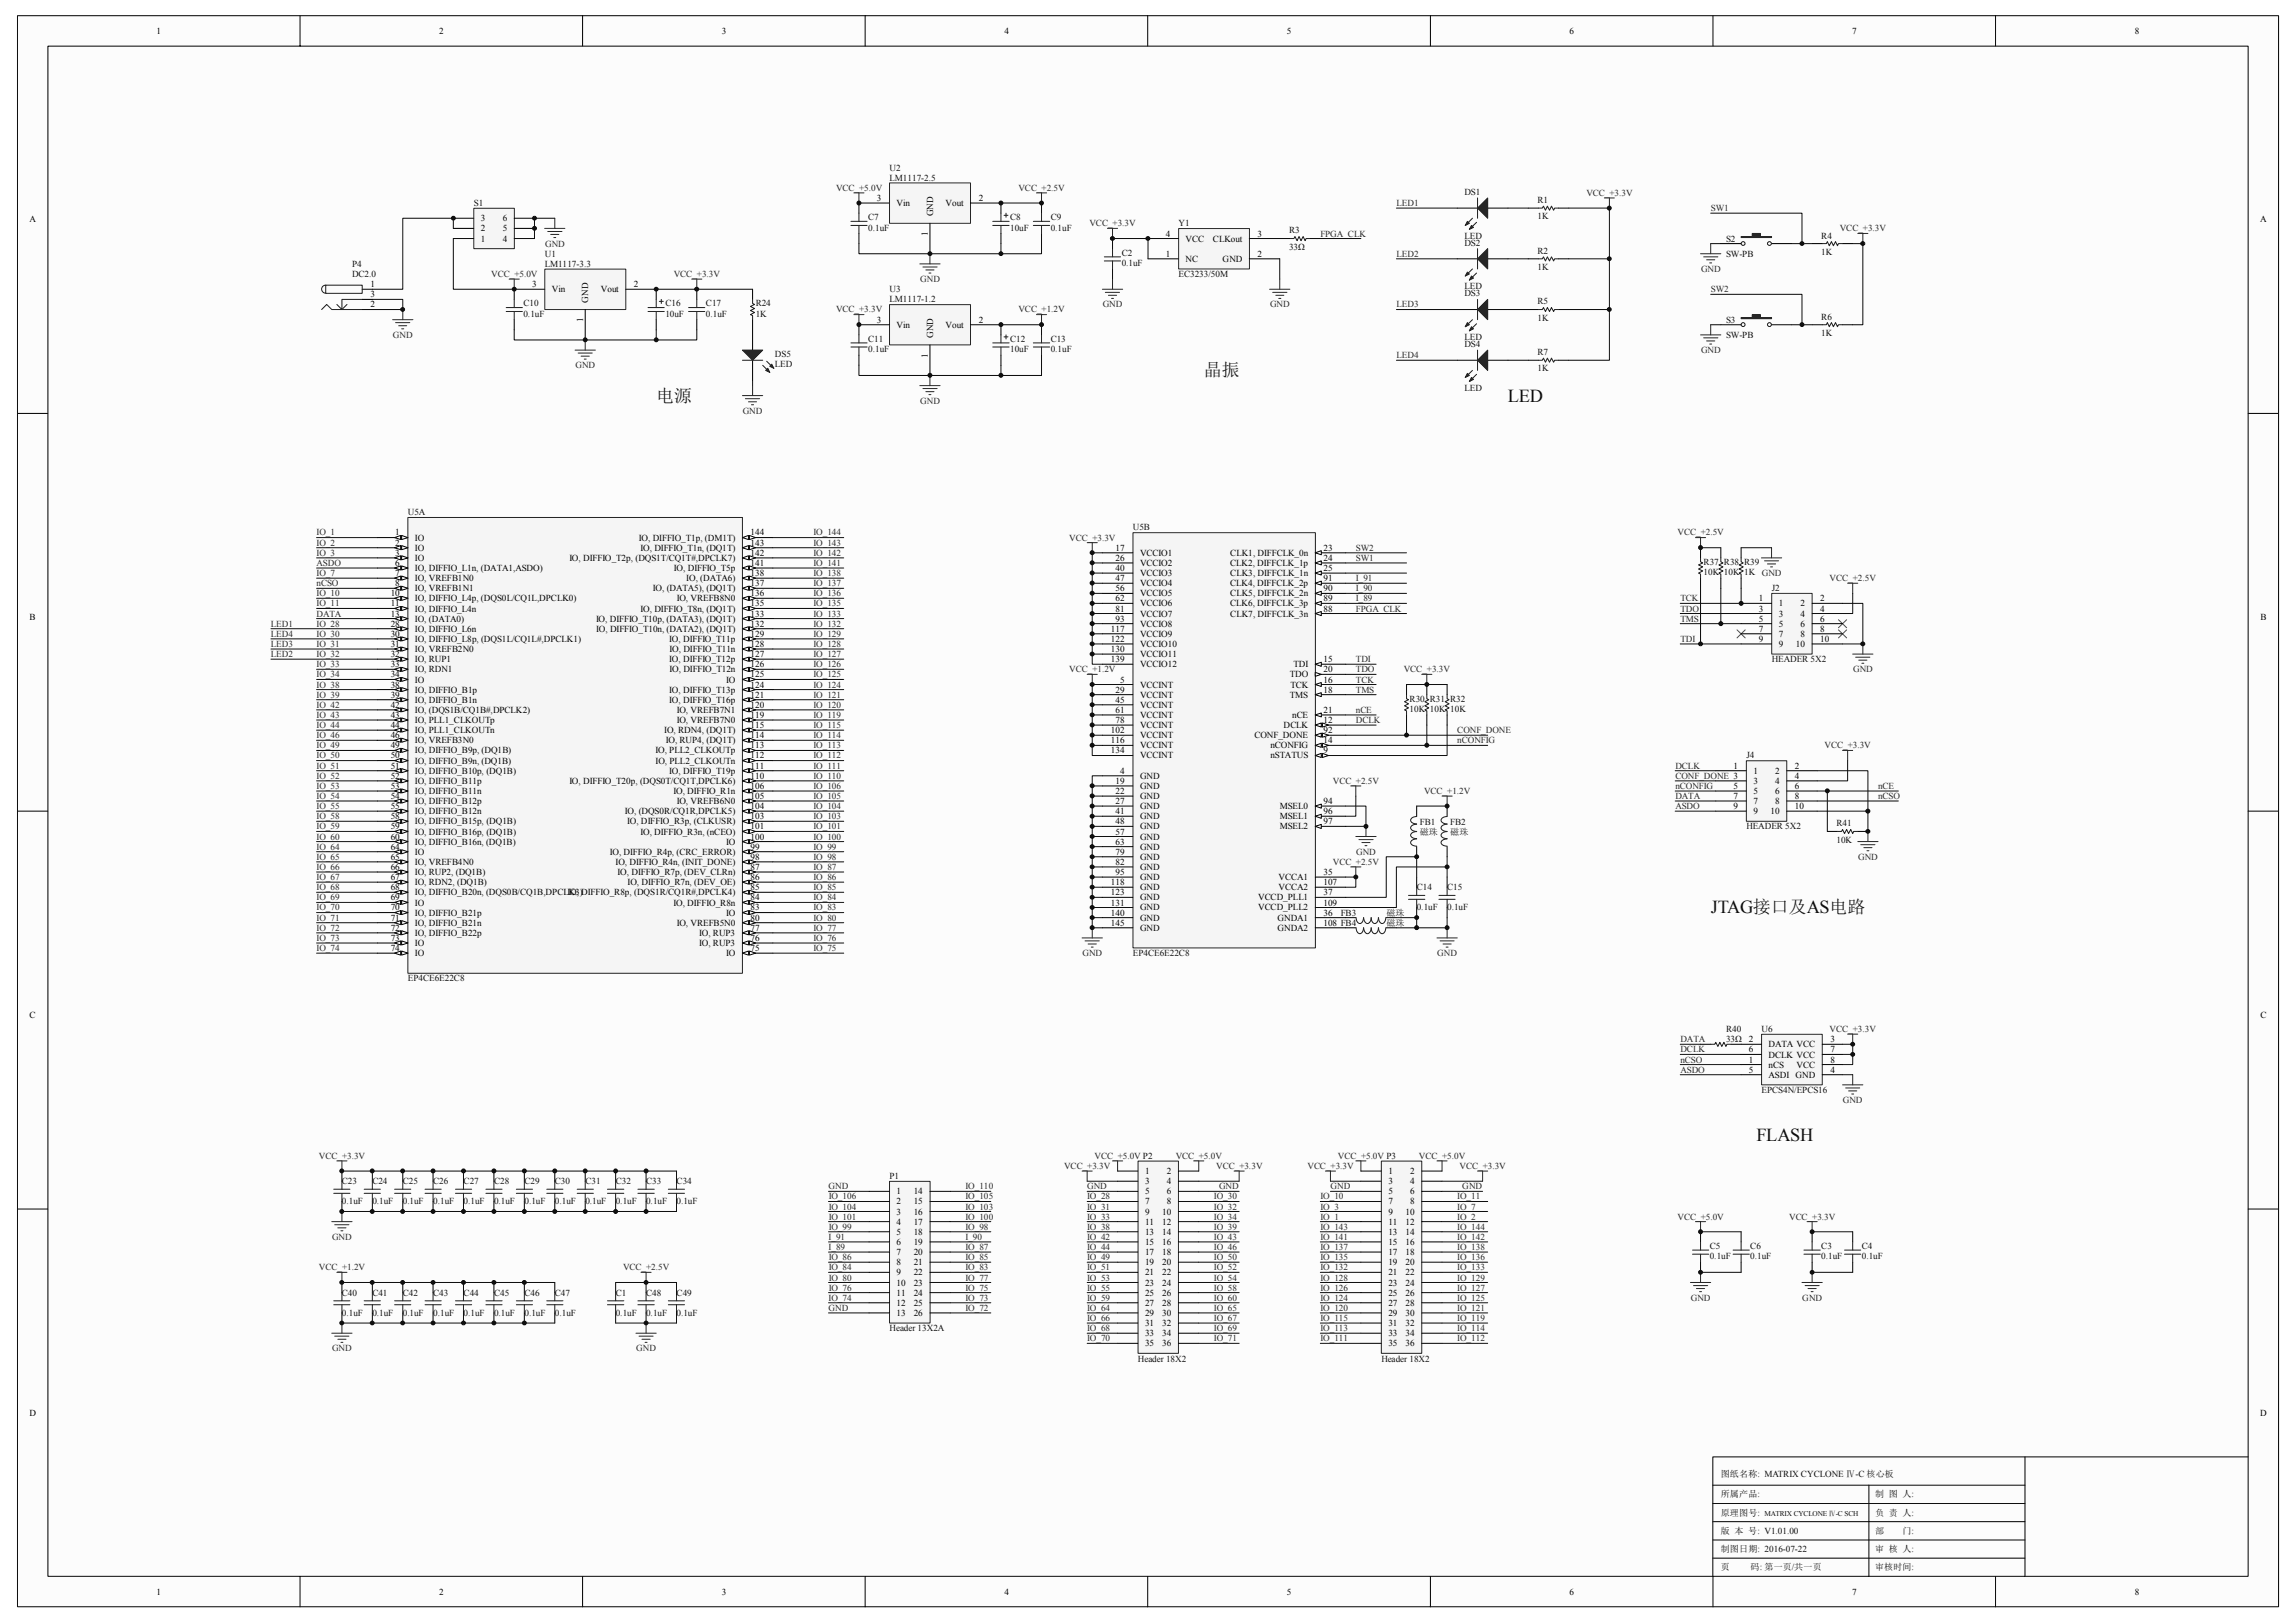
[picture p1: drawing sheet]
<svg xmlns="http://www.w3.org/2000/svg" width="297mm" height="210mm" viewBox="0 0 297 210" stroke-linecap="round" stroke-linejoin="round" font-family="sans-serif">
<defs><g id="words">
<g font-size="2.4" fill="#0e0e0e">
<text x="195.1" y="52">LED</text>
<text x="221.3" y="118.2">JTAG接口及AS电路</text>
<text x="227.2" y="147.7">FLASH</text>
</g>
<g font-size="2.3" fill="#0e0e0e">
<text x="84.9" y="52">电源</text>
<text x="155.7" y="48.7">晶振</text>
</g>
<g font-size="1.2">
<text x="20.3" y="4.4">1</text>
<text x="56.8" y="4.4">2</text>
<text x="93.4" y="4.4">3</text>
<text x="129.9" y="4.4">4</text>
<text x="166.5" y="4.4">5</text>
<text x="203" y="4.4">6</text>
<text x="239.6" y="4.4">7</text>
<text x="276.2" y="4.4">8</text>
<text x="3.8" y="28.8">A</text>
<text x="62.2" y="30">2</text>
<text x="62.2" y="28.6">3</text>
<text x="65" y="30">5</text>
<text x="65" y="28.6">6</text>
<text x="113.4" y="26">3</text>
<text x="116" y="26.7">Vin</text>
<text x="120.7" y="28" transform="rotate(-90 120.7 28)">GND</text>
<text x="122.3" y="26.7">Vout</text>
<text x="126.6" y="26">2</text>
<text x="292.4" y="28.8">A</text>
<text x="62.2" y="31.3">1</text>
<text x="65" y="31.3">4</text>
<text x="120.1" y="30.5" transform="rotate(-90 120.1 30.5)">1</text>
<text x="150.8" y="30.6">4</text>
<text x="150.8" y="33.2">1</text>
<text x="153.4" y="31.3">VCC</text>
<text x="153.4" y="33.9">NC</text>
<text x="156.9" y="31.3">CLKout</text>
<text x="158.2" y="33.9">GND</text>
<text x="162.7" y="30.6">3</text>
<text x="162.7" y="33.2">2</text>
<text x="47.9" y="37.2">1</text>
<text x="47.9" y="39.8">2</text>
<text x="47.9" y="38.5">3</text>
<text x="68.8" y="37.2">3</text>
<text x="71.4" y="37.8">Vin</text>
<text x="75.5" y="41.7" transform="rotate(-90 75.5 41.7)">1</text>
<text x="76.1" y="39.1" transform="rotate(-90 76.1 39.1)">GND</text>
<text x="77.7" y="37.8">Vout</text>
<text x="82" y="37.2">2</text>
<text x="113.4" y="41.7">3</text>
<text x="126.6" y="41.7">2</text>
<text x="116" y="42.4">Vin</text>
<text x="120.1" y="46.3" transform="rotate(-90 120.1 46.3)">1</text>
<text x="120.7" y="43.7" transform="rotate(-90 120.7 43.7)">GND</text>
<text x="122.3" y="42.4">Vout</text>
<text x="51.1" y="69.3">1</text>
<text x="51.1" y="70.6">2</text>
<text x="51.1" y="71.9">3</text>
<text x="53.7" y="69.9">IO</text>
<text x="53.7" y="71.2">IO</text>
<text x="82.7" y="69.9">IO, DIFFIO_T1p, (DM1T)</text>
<text x="82.9" y="71.2">IO, DIFFIO_T1n, (DQ1T)</text>
<text x="97.1" y="70.6">143</text>
<text x="97.1" y="69.3">144</text>
<text x="97.1" y="71.9">142</text>
<text x="144.3" y="71.2">17</text>
<text x="147.5" y="71.9">VCCIO1</text>
<text x="159.2" y="71.9">CLK1, DIFFCLK_0n</text>
<text x="171.2" y="71.2">23</text>
<text x="50.5" y="77.2">10</text>
<text x="51.1" y="73.2">6</text>
<text x="51.1" y="74.5">7</text>
<text x="51.1" y="75.8">8</text>
<text x="53.7" y="72.6">IO</text>
<text x="53.7" y="73.9">IO, DIFFIO_L1n, (DATA1,ASDO)</text>
<text x="53.7" y="75.2">IO, VREFB1N0</text>
<text x="53.7" y="76.5">IO, VREFB1N1</text>
<text x="53.7" y="77.8">IO, DIFFIO_L4p, (DQS0L/CQ1L,DPCLK0)</text>
<text x="73.7" y="72.6">IO, DIFFIO_T2p, (DQS1T/CQ1T#,DPCLK7)</text>
<text x="84.5" y="76.5">IO, (DATA5), (DQ1T)</text>
<text x="87.2" y="73.9">IO, DIFFIO_T5p</text>
<text x="87.5" y="77.8">IO, VREFB8N0</text>
<text x="88.8" y="75.2">IO, (DATA6)</text>
<text x="97.1" y="77.2">136</text>
<text x="97.1" y="74.5">138</text>
<text x="97.1" y="73.2">141</text>
<text x="97.1" y="75.8">137</text>
<text x="144.3" y="72.6">26</text>
<text x="144.3" y="73.9">40</text>
<text x="144.3" y="75.2">47</text>
<text x="144.3" y="76.5">56</text>
<text x="144.3" y="77.8">62</text>
<text x="147.5" y="73.2">VCCIO2</text>
<text x="147.5" y="74.5">VCCIO3</text>
<text x="147.5" y="75.8">VCCIO4</text>
<text x="147.5" y="77.2">VCCIO5</text>
<text x="159.1" y="73.2">CLK2, DIFFCLK_1p</text>
<text x="159.1" y="75.8">CLK4, DIFFCLK_2p</text>
<text x="159.2" y="74.5">CLK3, DIFFCLK_1n</text>
<text x="159.2" y="77.2">CLK5, DIFFCLK_2n</text>
<text x="171.2" y="73.9">25</text>
<text x="171.2" y="76.5">90</text>
<text x="171.2" y="72.6">24</text>
<text x="171.2" y="77.8">89</text>
<text x="171.2" y="75.2">91</text>
<text x="227.6" y="77.8">1</text>
<text x="235.5" y="77.8">2</text>
<text x="3.8" y="80.3">B</text>
<text x="50.5" y="78.5">11</text>
<text x="50.5" y="79.8">13</text>
<text x="50.5" y="81.1">28</text>
<text x="50.5" y="82.4">30</text>
<text x="50.5" y="83.7">31</text>
<text x="53.7" y="79.1">IO, DIFFIO_L4n</text>
<text x="53.7" y="80.4">IO, (DATA0)</text>
<text x="53.7" y="81.7">IO, DIFFIO_L6n</text>
<text x="53.7" y="83.1">IO, DIFFIO_L8p, (DQS1L/CQ1L#,DPCLK1)</text>
<text x="77.1" y="80.4">IO, DIFFIO_T10p, (DATA3), (DQ1T)</text>
<text x="77.1" y="81.7">IO, DIFFIO_T10n, (DATA2), (DQ1T)</text>
<text x="82.9" y="79.1">IO, DIFFIO_T8n, (DQ1T)</text>
<text x="86.6" y="83.1">IO, DIFFIO_T11p</text>
<text x="97.1" y="83.7">128</text>
<text x="97.1" y="78.5">135</text>
<text x="97.1" y="82.4">129</text>
<text x="97.1" y="79.8">133</text>
<text x="97.1" y="81.1">132</text>
<text x="143.7" y="81.7">117</text>
<text x="143.7" y="83.1">122</text>
<text x="144.3" y="79.1">81</text>
<text x="144.3" y="80.4">93</text>
<text x="147.5" y="78.5">VCCIO6</text>
<text x="147.5" y="79.8">VCCIO7</text>
<text x="147.5" y="81.1">VCCIO8</text>
<text x="147.5" y="82.4">VCCIO9</text>
<text x="147.5" y="83.7">VCCIO10</text>
<text x="159.1" y="78.5">CLK6, DIFFCLK_3p</text>
<text x="159.2" y="79.8">CLK7, DIFFCLK_3n</text>
<text x="171.2" y="79.1">88</text>
<text x="227.6" y="79.1">3</text>
<text x="227.6" y="80.4">5</text>
<text x="227.6" y="81.7">7</text>
<text x="227.6" y="83.1">9</text>
<text x="230.1" y="78.5">1</text>
<text x="230.1" y="79.8">3</text>
<text x="230.1" y="81.1">5</text>
<text x="230.1" y="82.4">7</text>
<text x="230.1" y="83.7">9</text>
<text x="232.3" y="83.7">10</text>
<text x="232.9" y="78.5">2</text>
<text x="232.9" y="79.8">4</text>
<text x="232.9" y="81.1">6</text>
<text x="232.9" y="82.4">8</text>
<text x="235.5" y="79.1">4</text>
<text x="235.5" y="80.4">6</text>
<text x="235.5" y="81.7">8</text>
<text x="235.5" y="83.1">10</text>
<text x="292.4" y="80.3">B</text>
<text x="50.5" y="85">32</text>
<text x="50.5" y="86.3">33</text>
<text x="50.5" y="87.7">34</text>
<text x="50.5" y="89">38</text>
<text x="53.7" y="84.4">IO, VREFB2N0</text>
<text x="53.7" y="85.7">IO, RUP1</text>
<text x="53.7" y="87">IO, RDN1</text>
<text x="53.7" y="88.3">IO</text>
<text x="53.7" y="89.6">IO, DIFFIO_B1p</text>
<text x="86.6" y="89.6">IO, DIFFIO_T13p</text>
<text x="86.6" y="85.7">IO, DIFFIO_T12p</text>
<text x="86.6" y="87">IO, DIFFIO_T12n</text>
<text x="86.6" y="84.4">IO, DIFFIO_T11n</text>
<text x="93.9" y="88.3">IO</text>
<text x="97.1" y="87.7">125</text>
<text x="97.1" y="86.3">126</text>
<text x="97.1" y="89">124</text>
<text x="97.1" y="85">127</text>
<text x="143.7" y="84.4">130</text>
<text x="143.7" y="85.7">139</text>
<text x="144.3" y="89.6">29</text>
<text x="144.9" y="88.3">5</text>
<text x="147.5" y="85">VCCIO11</text>
<text x="147.5" y="86.3">VCCIO12</text>
<text x="147.5" y="89">VCCINT</text>
<text x="166.9" y="87.7">TDO</text>
<text x="166.9" y="89">TCK</text>
<text x="167.4" y="86.3">TDI</text>
<text x="171.2" y="88.3">16</text>
<text x="171.2" y="85.7">15</text>
<text x="171.2" y="87">20</text>
<text x="171.2" y="89.6">18</text>
<text x="50.5" y="90.3">39</text>
<text x="50.5" y="91.6">42</text>
<text x="50.5" y="92.9">43</text>
<text x="50.5" y="94.2">44</text>
<text x="50.5" y="95.5">46</text>
<text x="53.7" y="90.9">IO, DIFFIO_B1n</text>
<text x="53.7" y="92.2">IO, (DQS1B/CQ1B#,DPCLK2)</text>
<text x="53.7" y="93.5">IO, PLL1_CLKOUTp</text>
<text x="53.7" y="94.8">IO, PLL1_CLKOUTn</text>
<text x="85.9" y="94.8">IO, RDN4, (DQ1T)</text>
<text x="86.6" y="90.9">IO, DIFFIO_T16p</text>
<text x="87.5" y="93.5">IO, VREFB7N0</text>
<text x="87.5" y="92.2">IO, VREFB7N1</text>
<text x="97.1" y="92.9">119</text>
<text x="97.1" y="91.6">120</text>
<text x="97.1" y="94.2">115</text>
<text x="97.1" y="95.5">114</text>
<text x="97.1" y="90.3">121</text>
<text x="143.7" y="94.8">102</text>
<text x="144.3" y="90.9">45</text>
<text x="144.3" y="92.2">61</text>
<text x="144.3" y="93.5">78</text>
<text x="147.5" y="90.3">VCCINT</text>
<text x="147.5" y="91.6">VCCINT</text>
<text x="147.5" y="92.9">VCCINT</text>
<text x="147.5" y="94.2">VCCINT</text>
<text x="147.5" y="95.5">VCCINT</text>
<text x="162.3" y="95.5">CONF_DONE</text>
<text x="166.1" y="94.2">DCLK</text>
<text x="166.9" y="90.3">TMS</text>
<text x="167.2" y="92.9">nCE</text>
<text x="171.2" y="93.5">12</text>
<text x="171.2" y="92.2">21</text>
<text x="171.2" y="94.8">92</text>
<text x="50.5" y="96.8">49</text>
<text x="50.5" y="98.1">50</text>
<text x="50.5" y="99.4">51</text>
<text x="50.5" y="100.8">52</text>
<text x="53.7" y="96.2">IO, VREFB3N0</text>
<text x="53.7" y="97.5">IO, DIFFIO_B9p, (DQ1B)</text>
<text x="53.7" y="98.8">IO, DIFFIO_B9n, (DQ1B)</text>
<text x="53.7" y="100.1">IO, DIFFIO_B10p, (DQ1B)</text>
<text x="53.7" y="101.4">IO, DIFFIO_B11p</text>
<text x="73.7" y="101.4">IO, DIFFIO_T20p, (DQS0T/CQ1T,DPCLK6)</text>
<text x="84.8" y="97.5">IO, PLL2_CLKOUTp</text>
<text x="84.8" y="98.8">IO, PLL2_CLKOUTn</text>
<text x="86.1" y="96.2">IO, RUP4, (DQ1T)</text>
<text x="86.6" y="100.1">IO, DIFFIO_T19p</text>
<text x="97.1" y="98.1">112</text>
<text x="97.1" y="99.4">111</text>
<text x="97.1" y="96.8">113</text>
<text x="97.1" y="100.8">110</text>
<text x="143.7" y="96.2">116</text>
<text x="143.7" y="97.5">134</text>
<text x="144.3" y="101.4">19</text>
<text x="144.9" y="100.1">4</text>
<text x="147.5" y="96.8">VCCINT</text>
<text x="147.5" y="98.1">VCCINT</text>
<text x="147.5" y="100.8">GND</text>
<text x="164.4" y="96.8">nCONFIG</text>
<text x="164.4" y="98.1">nSTATUS</text>
<text x="171.2" y="96.2">14</text>
<text x="171.2" y="97.5">9</text>
<text x="224.3" y="99.4">1</text>
<text x="226.8" y="100.1">1</text>
<text x="226.8" y="101.4">3</text>
<text x="229.7" y="100.1">2</text>
<text x="229.7" y="101.4">4</text>
<text x="232.2" y="99.4">2</text>
<text x="232.2" y="100.8">4</text>
<text x="50.5" y="102.1">53</text>
<text x="50.5" y="103.4">54</text>
<text x="50.5" y="104.7">55</text>
<text x="50.5" y="106">58</text>
<text x="50.5" y="107.3">59</text>
<text x="53.7" y="102.7">IO, DIFFIO_B11n</text>
<text x="53.7" y="104">IO, DIFFIO_B12p</text>
<text x="53.7" y="105.3">IO, DIFFIO_B12n</text>
<text x="53.7" y="106.7">IO, DIFFIO_B15p, (DQ1B)</text>
<text x="53.7" y="108">IO, DIFFIO_B16p, (DQ1B)</text>
<text x="80.8" y="105.3">IO, (DQS0R/CQ1R,DPCLK5)</text>
<text x="81.1" y="106.7">IO, DIFFIO_R3p, (CLKUSR)</text>
<text x="82.8" y="108">IO, DIFFIO_R3n, (nCEO)</text>
<text x="87.1" y="102.7">IO, DIFFIO_R1n</text>
<text x="87.5" y="104">IO, VREFB6N0</text>
<text x="97.1" y="103.4">105</text>
<text x="97.1" y="102.1">106</text>
<text x="97.1" y="107.3">101</text>
<text x="97.1" y="104.7">104</text>
<text x="97.1" y="106">103</text>
<text x="144.3" y="102.7">22</text>
<text x="144.3" y="104">27</text>
<text x="144.3" y="105.3">41</text>
<text x="144.3" y="106.7">48</text>
<text x="144.3" y="108">57</text>
<text x="147.5" y="102.1">GND</text>
<text x="147.5" y="103.4">GND</text>
<text x="147.5" y="104.7">GND</text>
<text x="147.5" y="106">GND</text>
<text x="147.5" y="107.3">GND</text>
<text x="165.6" y="104.7">MSEL0</text>
<text x="165.6" y="106">MSEL1</text>
<text x="165.6" y="107.3">MSEL2</text>
<text x="171.2" y="104">94</text>
<text x="171.2" y="105.3">96</text>
<text x="171.2" y="106.7">97</text>
<text x="224.3" y="102.1">5</text>
<text x="224.3" y="103.4">7</text>
<text x="224.3" y="104.7">9</text>
<text x="226.8" y="102.7">5</text>
<text x="226.8" y="104">7</text>
<text x="226.8" y="105.3">9</text>
<text x="229.1" y="105.3">10</text>
<text x="229.7" y="102.7">6</text>
<text x="229.7" y="104">8</text>
<text x="232.2" y="102.1">6</text>
<text x="232.2" y="103.4">8</text>
<text x="232.2" y="104.7">10</text>
<text x="50.5" y="108.6">60</text>
<text x="50.5" y="109.9">64</text>
<text x="50.5" y="111.3">65</text>
<text x="50.5" y="112.6">66</text>
<text x="50.5" y="113.9">67</text>
<text x="53.7" y="109.3">IO, DIFFIO_B16n, (DQ1B)</text>
<text x="53.7" y="110.6">IO</text>
<text x="53.7" y="111.9">IO, VREFB4N0</text>
<text x="53.7" y="113.2">IO, RUP2, (DQ1B)</text>
<text x="78.9" y="110.6">IO, DIFFIO_R4p, (CRC_ERROR)</text>
<text x="79.6" y="111.9">IO, DIFFIO_R4n, (INIT_DONE)</text>
<text x="79.9" y="113.2">IO, DIFFIO_R7p, (DEV_CLRn)</text>
<text x="93.9" y="109.3">IO</text>
<text x="97.1" y="108.6">100</text>
<text x="97.1" y="113.9">86</text>
<text x="97.1" y="111.3">98</text>
<text x="97.1" y="109.9">99</text>
<text x="97.1" y="112.6">87</text>
<text x="144.3" y="109.3">63</text>
<text x="144.3" y="110.6">79</text>
<text x="144.3" y="111.9">82</text>
<text x="144.3" y="113.2">95</text>
<text x="147.5" y="108.6">GND</text>
<text x="147.5" y="109.9">GND</text>
<text x="147.5" y="111.3">GND</text>
<text x="147.5" y="112.6">GND</text>
<text x="147.5" y="113.9">GND</text>
<text x="165.4" y="113.9">VCCA1</text>
<text x="171.2" y="113.2">35</text>
<text x="50.5" y="115.2">68</text>
<text x="50.5" y="116.5">69</text>
<text x="50.5" y="117.8">70</text>
<text x="50.5" y="119.1">71</text>
<text x="53.7" y="114.5">IO, RDN2, (DQ1B)</text>
<text x="53.7" y="115.8">IO, DIFFIO_B20n, (DQS0B/CQ1B,DPCLK3)</text>
<text x="53.7" y="117.2">IO</text>
<text x="53.7" y="118.4">IO, DIFFIO_B21p</text>
<text x="53.7" y="119.8">IO, DIFFIO_B21n</text>
<text x="73.4" y="115.8">IO, DIFFIO_R8p, (DQS1R/CQ1R#,DPCLK4)</text>
<text x="81.2" y="114.5">IO, DIFFIO_R7n, (DEV_OE)</text>
<text x="87.1" y="117.2">IO, DIFFIO_R8n</text>
<text x="87.5" y="119.8">IO, VREFB5N0</text>
<text x="93.9" y="118.4">IO</text>
<text x="97.1" y="117.8">83</text>
<text x="97.1" y="119.1">80</text>
<text x="97.1" y="116.5">84</text>
<text x="97.1" y="115.2">85</text>
<text x="143.7" y="114.5">118</text>
<text x="143.7" y="115.8">123</text>
<text x="143.7" y="117.2">131</text>
<text x="143.7" y="118.4">140</text>
<text x="143.7" y="119.8">145</text>
<text x="147.5" y="115.2">GND</text>
<text x="147.5" y="116.5">GND</text>
<text x="147.5" y="117.8">GND</text>
<text x="147.5" y="119.1">GND</text>
<text x="162.8" y="116.5">VCCD_PLL1</text>
<text x="162.8" y="117.8">VCCD_PLL2</text>
<text x="165.3" y="119.1">GNDA1</text>
<text x="165.4" y="115.2">VCCA2</text>
<text x="171.2" y="118.4">36</text>
<text x="171.2" y="119.8">108 FB4</text>
<text x="171.2" y="114.5">107</text>
<text x="171.2" y="115.8">37</text>
<text x="171.2" y="117.2">109</text>
<text x="50.5" y="120.4">72</text>
<text x="50.5" y="121.7">73</text>
<text x="50.5" y="123">74</text>
<text x="53.7" y="121.1">IO, DIFFIO_B22p</text>
<text x="53.7" y="122.4">IO</text>
<text x="53.7" y="123.7">IO</text>
<text x="90.5" y="122.4">IO, RUP3</text>
<text x="90.5" y="121.1">IO, RUP3</text>
<text x="93.9" y="123.7">IO</text>
<text x="97.1" y="123">75</text>
<text x="97.1" y="121.7">76</text>
<text x="97.1" y="120.4">77</text>
<text x="147.5" y="120.4">GND</text>
<text x="165.3" y="120.4">GNDA2</text>
<text x="3.8" y="131.7">C</text>
<text x="292.4" y="131.7">C</text>
<text x="226.2" y="137.5">1</text>
<text x="226.2" y="134.9">2</text>
<text x="226.2" y="136.2">6</text>
<text x="228.8" y="135.5">DATA VCC</text>
<text x="228.8" y="136.8">DCLK VCC</text>
<text x="236.8" y="137.5">8</text>
<text x="236.8" y="136.2">7</text>
<text x="236.8" y="134.9">3</text>
<text x="226.2" y="138.8">5</text>
<text x="228.8" y="138.1">nCS</text>
<text x="228.8" y="139.4">ASDI GND</text>
<text x="232.4" y="138.1">VCC</text>
<text x="236.8" y="138.8">4</text>
<text x="116" y="154.5">1</text>
<text x="116" y="155.8">2</text>
<text x="118.2" y="154.5">14</text>
<text x="118.2" y="155.8">15</text>
<text x="148.1" y="151.9">1</text>
<text x="148.1" y="153.2">3</text>
<text x="148.1" y="154.5">5</text>
<text x="148.1" y="155.8">7</text>
<text x="151" y="151.9">2</text>
<text x="151" y="153.2">4</text>
<text x="151" y="154.5">6</text>
<text x="151" y="155.8">8</text>
<text x="179.6" y="151.9">1</text>
<text x="179.6" y="153.2">3</text>
<text x="179.6" y="154.5">5</text>
<text x="179.6" y="155.8">7</text>
<text x="182.4" y="151.9">2</text>
<text x="182.4" y="153.2">4</text>
<text x="182.4" y="154.5">6</text>
<text x="182.4" y="155.8">8</text>
<text x="116" y="157.1">3</text>
<text x="116" y="158.5">4</text>
<text x="116" y="159.8">5</text>
<text x="116" y="161.1">6</text>
<text x="118.2" y="157.1">16</text>
<text x="118.2" y="158.5">17</text>
<text x="118.2" y="159.8">18</text>
<text x="118.2" y="161.1">19</text>
<text x="148.1" y="157.1">9</text>
<text x="148.1" y="158.5">11</text>
<text x="148.1" y="159.8">13</text>
<text x="148.1" y="161.1">15</text>
<text x="150.4" y="157.1">10</text>
<text x="150.4" y="158.5">12</text>
<text x="150.4" y="159.8">14</text>
<text x="150.4" y="161.1">16</text>
<text x="179.6" y="157.1">9</text>
<text x="179.6" y="158.5">11</text>
<text x="179.6" y="159.8">13</text>
<text x="179.6" y="161.1">15</text>
<text x="181.8" y="157.1">10</text>
<text x="181.8" y="158.5">12</text>
<text x="181.8" y="159.8">14</text>
<text x="181.8" y="161.1">16</text>
<text x="116" y="162.4">7</text>
<text x="116" y="163.7">8</text>
<text x="116" y="165">9</text>
<text x="116" y="166.3">10</text>
<text x="116" y="167.6">11</text>
<text x="118.2" y="162.4">20</text>
<text x="118.2" y="163.7">21</text>
<text x="118.2" y="165">22</text>
<text x="118.2" y="166.3">23</text>
<text x="118.2" y="167.6">24</text>
<text x="148.1" y="162.4">17</text>
<text x="148.1" y="163.7">19</text>
<text x="148.1" y="165">21</text>
<text x="148.1" y="166.3">23</text>
<text x="148.1" y="167.6">25</text>
<text x="150.4" y="162.4">18</text>
<text x="150.4" y="163.7">20</text>
<text x="150.4" y="165">22</text>
<text x="150.4" y="166.3">24</text>
<text x="150.4" y="167.6">26</text>
<text x="179.6" y="162.4">17</text>
<text x="179.6" y="163.7">19</text>
<text x="179.6" y="165">21</text>
<text x="179.6" y="166.3">23</text>
<text x="179.6" y="167.6">25</text>
<text x="181.8" y="162.4">18</text>
<text x="181.8" y="163.7">20</text>
<text x="181.8" y="165">22</text>
<text x="181.8" y="166.3">24</text>
<text x="181.8" y="167.6">26</text>
<text x="116" y="169">12</text>
<text x="116" y="170.2">13</text>
<text x="118.2" y="169">25</text>
<text x="118.2" y="170.2">26</text>
<text x="148.1" y="169">27</text>
<text x="148.1" y="170.2">29</text>
<text x="148.1" y="171.6">31</text>
<text x="148.1" y="172.9">33</text>
<text x="150.4" y="169">28</text>
<text x="150.4" y="170.2">30</text>
<text x="150.4" y="171.6">32</text>
<text x="150.4" y="172.9">34</text>
<text x="179.6" y="169">27</text>
<text x="179.6" y="170.2">29</text>
<text x="179.6" y="171.6">31</text>
<text x="179.6" y="172.9">33</text>
<text x="181.8" y="169">28</text>
<text x="181.8" y="170.2">30</text>
<text x="181.8" y="171.6">32</text>
<text x="181.8" y="172.9">34</text>
<text x="148.1" y="174.2">35</text>
<text x="150.4" y="174.2">36</text>
<text x="179.6" y="174.2">35</text>
<text x="181.8" y="174.2">36</text>
<text x="3.8" y="183.2">D</text>
<text x="292.4" y="183.2">D</text>
<text x="222.6" y="191.1">图纸名称: MATRIX CYCLONE Ⅳ-C 核心板</text>
<text x="222.6" y="193.7">所属产品:</text>
<text x="222.6" y="196.1">原理图号:</text>
<text x="242.6" y="193.7">制 图 人:</text>
<text x="242.6" y="196.1">负 责 人:</text>
<text x="222.6" y="198.4">版 本 号: V1.01.00</text>
<text x="222.6" y="203.2">页</text>
<text x="222.6" y="200.8">制图日期: 2016-07-22</text>
<text x="226.5" y="203.2">码: 第一页/共一页</text>
<text x="242.6" y="200.8">审 核 人:</text>
<text x="242.6" y="198.4">部</text>
<text x="242.6" y="203.2">审核时间:</text>
<text x="246.1" y="198.4">门:</text>
<text x="20.3" y="206.3">1</text>
<text x="56.8" y="206.3">2</text>
<text x="93.4" y="206.3">3</text>
<text x="129.9" y="206.3">4</text>
<text x="166.5" y="206.3">5</text>
<text x="203" y="206.3">6</text>
<text x="239.6" y="206.3">7</text>
<text x="276.2" y="206.3">8</text>
</g>
<g font-size="1.2" fill="#0e0e0e">
<text x="115.1" y="22.1">U2</text>
<text x="115.1" y="23.4">LM1117-2.5</text>
<text x="61.3" y="26.7">S1</text>
<text x="112.3" y="28.5">C7</text>
<text x="112.3" y="29.8">0.1uF</text>
<text x="130.7" y="28.5">C8</text>
<text x="130.7" y="29.8">10uF</text>
<text x="135.9" y="28.5">C9</text>
<text x="135.9" y="29.8">0.1uF</text>
<text x="152.5" y="29.3">Y1</text>
<text x="189.5" y="25.2">DS1</text>
<text x="198.9" y="26.3">R1</text>
<text x="198.9" y="28.4">1K</text>
<text x="45.5" y="34.5">P4</text>
<text x="45.5" y="35.9">DC2.0</text>
<text x="70.5" y="33.2">U1</text>
<text x="70.5" y="34.5">LM1117-3.3</text>
<text x="145.1" y="33.1">C2</text>
<text x="145.1" y="34.4">0.1uF</text>
<text x="152.5" y="35.9">EC3233/50M</text>
<text x="166.8" y="30.2">R3</text>
<text x="166.8" y="32.3">33Ω</text>
<text x="189.5" y="31.8">DS2</text>
<text x="189.5" y="30.9">LED</text>
<text x="198.9" y="32.8">R2</text>
<text x="198.9" y="34.9">1K</text>
<text x="223.3" y="31.3">S2</text>
<text x="223.3" y="33.2">SW-PB</text>
<text x="235.6" y="30.9">R4</text>
<text x="235.6" y="33">1K</text>
<text x="67.7" y="39.6">C10</text>
<text x="67.7" y="41">0.1uF</text>
<text x="86.1" y="39.6">C16</text>
<text x="86.1" y="41">10uF</text>
<text x="91.3" y="39.6">C17</text>
<text x="91.3" y="41">0.1uF</text>
<text x="97.8" y="39.6">R24</text>
<text x="97.8" y="41">1K</text>
<text x="115.1" y="37.8">U3</text>
<text x="115.1" y="39.1">LM1117-1.2</text>
<text x="189.5" y="37.4">LED</text>
<text x="189.5" y="38.3">DS3</text>
<text x="198.9" y="39.4">R5</text>
<text x="198.9" y="41.5">1K</text>
<text x="223.3" y="41.7">S3</text>
<text x="235.6" y="41.4">R6</text>
<text x="100.3" y="46.2">DS5</text>
<text x="100.3" y="47.5">LED</text>
<text x="112.3" y="44.2">C11</text>
<text x="112.3" y="45.6">0.1uF</text>
<text x="130.7" y="44.2">C12</text>
<text x="130.7" y="45.6">10uF</text>
<text x="135.9" y="44.2">C13</text>
<text x="135.9" y="45.6">0.1uF</text>
<text x="189.5" y="44">LED</text>
<text x="189.5" y="44.9">DS4</text>
<text x="198.9" y="46">R7</text>
<text x="223.3" y="43.7">SW-PB</text>
<text x="235.6" y="43.5">1K</text>
<text x="189.5" y="50.5">LED</text>
<text x="198.9" y="48">1K</text>
<text x="52.8" y="66.7">U5A</text>
<text x="146.6" y="68.6">U5B</text>
<text x="220.4" y="73.1">R37 R38 R39</text>
<text x="220.4" y="74.4">10K 10K 1K GND</text>
<text x="229.2" y="76.5">J2</text>
<text x="229.2" y="85.7">HEADER 5X2</text>
<text x="182.4" y="90.8">R30 R31 R32</text>
<text x="182.4" y="92.1">10K 10K 10K</text>
<text x="225.9" y="98.1">J4</text>
<text x="183.7" y="106.7">FB1</text>
<text x="187.6" y="106.7">FB2</text>
<text x="225.9" y="107.3">HEADER 5X2</text>
<text x="237.6" y="106.9">R41</text>
<text x="183.7" y="108">磁珠</text>
<text x="187.6" y="108">磁珠</text>
<text x="237.6" y="109">10K</text>
<text x="173.5" y="118.4">FB3</text>
<text x="179.4" y="119.8">磁珠</text>
<text x="179.4" y="118.4">磁珠</text>
<text x="183.3" y="115.2">C14</text>
<text x="183.3" y="117.8">0.1uF</text>
<text x="187.2" y="115.2">C15</text>
<text x="187.2" y="117.8">0.1uF</text>
<text x="146.6" y="123.7">EP4CE6E22C8</text>
<text x="52.8" y="127">EP4CE6E22C8</text>
<text x="223.3" y="133.5">R40</text>
<text x="223.3" y="134.9">33Ω</text>
<text x="227.9" y="133.5">U6</text>
<text x="227.9" y="141.4">EPCS4N/EPCS16</text>
<text x="44.2" y="153.2">C23</text>
<text x="44.2" y="155.8">0.1uF</text>
<text x="48.2" y="153.2">C24</text>
<text x="48.2" y="155.8">0.1uF</text>
<text x="52.1" y="153.2">C25</text>
<text x="52.1" y="155.8">0.1uF</text>
<text x="56" y="153.2">C26</text>
<text x="56" y="155.8">0.1uF</text>
<text x="60" y="153.2">C27</text>
<text x="60" y="155.8">0.1uF</text>
<text x="63.9" y="153.2">C28</text>
<text x="63.9" y="155.8">0.1uF</text>
<text x="67.9" y="153.2">C29</text>
<text x="67.9" y="155.8">0.1uF</text>
<text x="71.8" y="153.2">C30</text>
<text x="71.8" y="155.8">0.1uF</text>
<text x="75.7" y="153.2">C31</text>
<text x="75.7" y="155.8">0.1uF</text>
<text x="79.7" y="153.2">C32</text>
<text x="79.7" y="155.8">0.1uF</text>
<text x="83.6" y="153.2">C33</text>
<text x="83.6" y="155.8">0.1uF</text>
<text x="87.5" y="153.2">C34</text>
<text x="87.5" y="155.8">0.1uF</text>
<text x="115.1" y="152.5">P1</text>
<text x="221.2" y="161.6">C5</text>
<text x="226.4" y="161.6">C6</text>
<text x="235.6" y="161.6">C3</text>
<text x="240.9" y="161.6">C4</text>
<text x="44.2" y="167.6">C40</text>
<text x="48.2" y="167.6">C41</text>
<text x="52.1" y="167.6">C42</text>
<text x="56" y="167.6">C43</text>
<text x="60" y="167.6">C44</text>
<text x="63.9" y="167.6">C45</text>
<text x="67.9" y="167.6">C46</text>
<text x="71.8" y="167.6">C47</text>
<text x="79.7" y="167.6">C1</text>
<text x="83.6" y="167.6">C48</text>
<text x="87.5" y="167.6">C49</text>
<text x="221.2" y="162.9">0.1uF</text>
<text x="226.4" y="162.9">0.1uF</text>
<text x="235.6" y="162.9">0.1uF</text>
<text x="240.9" y="162.9">0.1uF</text>
<text x="44.2" y="170.2">0.1uF</text>
<text x="48.2" y="170.2">0.1uF</text>
<text x="52.1" y="170.2">0.1uF</text>
<text x="56" y="170.2">0.1uF</text>
<text x="60" y="170.2">0.1uF</text>
<text x="63.9" y="170.2">0.1uF</text>
<text x="67.9" y="170.2">0.1uF</text>
<text x="71.8" y="170.2">0.1uF</text>
<text x="79.7" y="170.2">0.1uF</text>
<text x="83.6" y="170.2">0.1uF</text>
<text x="87.5" y="170.2">0.1uF</text>
<text x="115.1" y="172.2">Header 13X2A</text>
<text x="147.2" y="176.1">Header 18X2</text>
<text x="178.7" y="176.1">Header 18X2</text>
</g>
<g font-size="1.2" fill="#262626">
<text x="108.2" y="24.7">VCC_+5.0V</text>
<text x="131.8" y="24.7">VCC_+2.5V</text>
<text x="140.9" y="29.3">VCC_+3.3V</text>
<text x="180.7" y="26.7">LED1</text>
<text x="205.2" y="25.4">VCC_+3.3V</text>
<text x="221.3" y="27.3">SW1</text>
<text x="238" y="30">VCC_+3.3V</text>
<text x="63.5" y="35.9">VCC_+5.0V</text>
<text x="70.5" y="31.9">GND</text>
<text x="87.2" y="35.9">VCC_+3.3V</text>
<text x="170.8" y="30.6">FPGA_CLK</text>
<text x="180.7" y="33.2">LED2</text>
<text x="220.1" y="35.2">GND</text>
<text x="108.2" y="40.4">VCC_+3.3V</text>
<text x="119.1" y="36.5">GND</text>
<text x="131.8" y="40.4">VCC_+1.2V</text>
<text x="142.7" y="39.8">GND</text>
<text x="164.3" y="39.8">GND</text>
<text x="180.7" y="39.8">LED3</text>
<text x="221.3" y="37.8">SW2</text>
<text x="50.8" y="43.7">GND</text>
<text x="74.4" y="47.6">GND</text>
<text x="180.7" y="46.3">LED4</text>
<text x="220.1" y="45.7">GND</text>
<text x="96.1" y="53.6">GND</text>
<text x="119.1" y="52.2">GND</text>
<text x="41" y="69.3">IO_1</text>
<text x="41" y="70.6">IO_2</text>
<text x="41" y="71.9">IO_3</text>
<text x="105.2" y="71.9">IO_142</text>
<text x="105.2" y="70.6">IO_143</text>
<text x="105.2" y="69.3">IO_144</text>
<text x="138.3" y="69.9">VCC_+3.3V</text>
<text x="175.4" y="71.2">SW2</text>
<text x="217" y="69.3">VCC_+2.5V</text>
<text x="41" y="74.5">IO_7</text>
<text x="41" y="75.8">nCSO</text>
<text x="41" y="73.2">ASDO</text>
<text x="41" y="77.2">IO_10</text>
<text x="105.2" y="77.2">IO_136</text>
<text x="105.2" y="75.8">IO_137</text>
<text x="105.2" y="74.5">IO_138</text>
<text x="105.2" y="73.2">IO_141</text>
<text x="175.4" y="72.6">SW1</text>
<text x="175.4" y="75.2">I_91</text>
<text x="175.4" y="76.5">I_90</text>
<text x="175.4" y="77.8">I_89</text>
<text x="217.4" y="77.8">TCK</text>
<text x="236.7" y="75.2">VCC_+2.5V</text>
<text x="35" y="81.1">LED1</text>
<text x="35" y="83.7">LED3</text>
<text x="35" y="82.4">LED4</text>
<text x="41" y="83.7">IO_31</text>
<text x="41" y="81.1">IO_28</text>
<text x="41" y="82.4">IO_30</text>
<text x="41" y="79.8">DATA</text>
<text x="41" y="78.5">IO_11</text>
<text x="105.2" y="83.7">IO_128</text>
<text x="105.2" y="82.4">IO_129</text>
<text x="105.2" y="81.1">IO_132</text>
<text x="105.2" y="79.8">IO_133</text>
<text x="105.2" y="78.5">IO_135</text>
<text x="175.4" y="79.1">FPGA_CLK</text>
<text x="217.4" y="79.1">TDO</text>
<text x="217.4" y="80.4">TMS</text>
<text x="217.4" y="83.1">TDI</text>
<text x="35" y="85">LED2</text>
<text x="41" y="85">IO_32</text>
<text x="41" y="86.3">IO_33</text>
<text x="41" y="87.7">IO_34</text>
<text x="41" y="89">IO_38</text>
<text x="105.2" y="87.7">IO_125</text>
<text x="105.2" y="86.3">IO_126</text>
<text x="105.2" y="85">IO_127</text>
<text x="105.2" y="89">IO_124</text>
<text x="138.3" y="87">VCC_+1.2V</text>
<text x="175.4" y="85.7">TDI</text>
<text x="175.4" y="87">TDO</text>
<text x="175.4" y="88.3">TCK</text>
<text x="175.4" y="89.6">TMS</text>
<text x="181.6" y="87">VCC_+3.3V</text>
<text x="239.7" y="87">GND</text>
<text x="41" y="90.3">IO_39</text>
<text x="41" y="95.5">IO_46</text>
<text x="41" y="91.6">IO_42</text>
<text x="41" y="92.9">IO_43</text>
<text x="41" y="94.2">IO_44</text>
<text x="105.2" y="92.9">IO_119</text>
<text x="105.2" y="91.6">IO_120</text>
<text x="105.2" y="90.3">IO_121</text>
<text x="105.2" y="94.2">IO_115</text>
<text x="105.2" y="95.5">IO_114</text>
<text x="175.4" y="92.2">nCE</text>
<text x="175.4" y="93.5">DCLK</text>
<text x="188.5" y="94.8">CONF_DONE</text>
<text x="41" y="96.8">IO_49</text>
<text x="41" y="98.1">IO_50</text>
<text x="41" y="99.4">IO_51</text>
<text x="41" y="100.8">IO_52</text>
<text x="105.2" y="100.8">IO_110</text>
<text x="105.2" y="99.4">IO_111</text>
<text x="105.2" y="98.1">IO_112</text>
<text x="105.2" y="96.8">IO_113</text>
<text x="172.4" y="101.4">VCC_+2.5V</text>
<text x="188.5" y="96.2">nCONFIG</text>
<text x="216.7" y="99.4">DCLK</text>
<text x="216.7" y="100.8">CONF_DONE 3</text>
<text x="236" y="96.8">VCC_+3.3V</text>
<text x="41" y="103.4">IO_54</text>
<text x="41" y="104.7">IO_55</text>
<text x="41" y="106">IO_58</text>
<text x="41" y="107.3">IO_59</text>
<text x="41" y="102.1">IO_53</text>
<text x="105.2" y="107.3">IO_101</text>
<text x="105.2" y="106">IO_103</text>
<text x="105.2" y="104.7">IO_104</text>
<text x="105.2" y="103.4">IO_105</text>
<text x="105.2" y="102.1">IO_106</text>
<text x="184.2" y="102.7">VCC_+1.2V</text>
<text x="216.7" y="102.1">nCONFIG</text>
<text x="216.7" y="103.4">DATA</text>
<text x="216.7" y="104.7">ASDO</text>
<text x="243" y="103.4">nCSO</text>
<text x="243" y="102.1">nCE</text>
<text x="41" y="109.9">IO_64</text>
<text x="41" y="111.3">IO_65</text>
<text x="41" y="112.6">IO_66</text>
<text x="41" y="113.9">IO_67</text>
<text x="41" y="108.6">IO_60</text>
<text x="105.2" y="113.9">IO_86</text>
<text x="105.2" y="112.6">IO_87</text>
<text x="105.2" y="111.3">IO_98</text>
<text x="105.2" y="109.9">IO_99</text>
<text x="105.2" y="108.6">IO_100</text>
<text x="172.4" y="111.9">VCC_+2.5V</text>
<text x="175.5" y="110.6">GND</text>
<text x="240.4" y="111.3">GND</text>
<text x="41" y="115.2">IO_68</text>
<text x="41" y="116.5">IO_69</text>
<text x="41" y="117.8">IO_70</text>
<text x="41" y="119.1">IO_71</text>
<text x="105.2" y="119.1">IO_80</text>
<text x="105.2" y="117.8">IO_83</text>
<text x="105.2" y="116.5">IO_84</text>
<text x="105.2" y="115.2">IO_85</text>
<text x="41" y="120.4">IO_72</text>
<text x="41" y="121.7">IO_73</text>
<text x="41" y="123">IO_74</text>
<text x="105.2" y="123">IO_75</text>
<text x="105.2" y="121.7">IO_76</text>
<text x="105.2" y="120.4">IO_77</text>
<text x="140" y="123.7">GND</text>
<text x="185.9" y="123.7">GND</text>
<text x="217.4" y="136.2">DCLK</text>
<text x="217.4" y="137.5">nCSO</text>
<text x="217.4" y="134.9">DATA</text>
<text x="236.7" y="133.5">VCC_+3.3V</text>
<text x="217.4" y="138.8">ASDO</text>
<text x="238.4" y="142.7">GND</text>
<text x="41.3" y="149.9">VCC_+3.3V</text>
<text x="141.6" y="149.9">VCC_+5.0V P2</text>
<text x="152.1" y="149.9">VCC_+5.0V</text>
<text x="173.1" y="149.9">VCC_+5.0V P3</text>
<text x="183.6" y="149.9">VCC_+5.0V</text>
<text x="107.2" y="153.9">GND</text>
<text x="107.2" y="155.2">IO_106</text>
<text x="124.9" y="153.9">IO_110</text>
<text x="124.9" y="155.2">IO_105</text>
<text x="137.7" y="151.2">VCC_+3.3V</text>
<text x="140.6" y="155.2">IO_28</text>
<text x="140.6" y="153.9">GND</text>
<text x="157.1" y="155.2">IO_30</text>
<text x="157.3" y="151.2">VCC_+3.3V</text>
<text x="157.7" y="153.9">GND</text>
<text x="169.1" y="151.2">VCC_+3.3V</text>
<text x="170.8" y="155.2">IO_10</text>
<text x="172.1" y="153.9">GND</text>
<text x="188.5" y="155.2">IO_11</text>
<text x="188.8" y="151.2">VCC_+3.3V</text>
<text x="189.2" y="153.9">GND</text>
<text x="43" y="160.4">GND</text>
<text x="107.2" y="160.4">I_91</text>
<text x="107.2" y="161.7">I_89</text>
<text x="107.2" y="159.1">IO_99</text>
<text x="107.2" y="157.8">IO_101</text>
<text x="107.2" y="156.5">IO_104</text>
<text x="124.9" y="160.4">I_90</text>
<text x="124.9" y="161.7">IO_87</text>
<text x="124.9" y="159.1">IO_98</text>
<text x="124.9" y="157.8">IO_100</text>
<text x="124.9" y="156.5">IO_103</text>
<text x="140.6" y="156.5">IO_31</text>
<text x="140.6" y="157.8">IO_33</text>
<text x="140.6" y="159.1">IO_38</text>
<text x="140.6" y="160.4">IO_42</text>
<text x="140.6" y="161.7">IO_44</text>
<text x="157.1" y="156.5">IO_32</text>
<text x="157.1" y="157.8">IO_34</text>
<text x="157.1" y="159.1">IO_39</text>
<text x="157.1" y="160.4">IO_43</text>
<text x="157.1" y="161.7">IO_46</text>
<text x="170.8" y="157.8">IO_1</text>
<text x="170.8" y="156.5">IO_3</text>
<text x="170.8" y="161.7">IO_137</text>
<text x="170.8" y="160.4">IO_141</text>
<text x="170.8" y="159.1">IO_143</text>
<text x="188.5" y="157.8">IO_2</text>
<text x="188.5" y="156.5">IO_7</text>
<text x="188.5" y="161.7">IO_138</text>
<text x="188.5" y="160.4">IO_142</text>
<text x="188.5" y="159.1">IO_144</text>
<text x="217" y="157.8">VCC_+5.0V</text>
<text x="231.5" y="157.8">VCC_+3.3V</text>
<text x="41.3" y="164.4">VCC_+1.2V</text>
<text x="80.6" y="164.4">VCC_+2.5V</text>
<text x="107.2" y="167">IO_76</text>
<text x="107.2" y="165.7">IO_80</text>
<text x="107.2" y="164.4">IO_84</text>
<text x="107.2" y="163">IO_86</text>
<text x="124.9" y="167">IO_75</text>
<text x="124.9" y="165.7">IO_77</text>
<text x="124.9" y="164.4">IO_83</text>
<text x="124.9" y="163">IO_85</text>
<text x="140.6" y="163">IO_49</text>
<text x="140.6" y="164.4">IO_51</text>
<text x="140.6" y="165.7">IO_53</text>
<text x="140.6" y="167">IO_55</text>
<text x="157.1" y="163">IO_50</text>
<text x="157.1" y="164.4">IO_52</text>
<text x="157.1" y="167">IO_58</text>
<text x="157.1" y="165.7">IO_54</text>
<text x="170.8" y="167">IO_126</text>
<text x="170.8" y="165.7">IO_128</text>
<text x="170.8" y="164.4">IO_132</text>
<text x="170.8" y="163">IO_135</text>
<text x="188.5" y="167">IO_127</text>
<text x="188.5" y="165.7">IO_129</text>
<text x="188.5" y="164.4">IO_133</text>
<text x="188.5" y="163">IO_136</text>
<text x="107.2" y="168.3">IO_74</text>
<text x="107.2" y="169.6">GND</text>
<text x="124.9" y="169.6">IO_72</text>
<text x="124.9" y="168.3">IO_73</text>
<text x="140.6" y="170.9">IO_66</text>
<text x="140.6" y="172.2">IO_68</text>
<text x="140.6" y="173.5">IO_70</text>
<text x="140.6" y="168.3">IO_59</text>
<text x="140.6" y="169.6">IO_64</text>
<text x="157.1" y="170.9">IO_67</text>
<text x="157.1" y="172.2">IO_69</text>
<text x="157.1" y="173.5">IO_71</text>
<text x="157.1" y="168.3">IO_60</text>
<text x="157.1" y="169.6">IO_65</text>
<text x="170.8" y="173.5">IO_111</text>
<text x="170.8" y="169.6">IO_120</text>
<text x="170.8" y="172.2">IO_113</text>
<text x="170.8" y="168.3">IO_124</text>
<text x="170.8" y="170.9">IO_115</text>
<text x="188.5" y="168.3">IO_125</text>
<text x="188.5" y="170.9">IO_119</text>
<text x="188.5" y="173.5">IO_112</text>
<text x="188.5" y="169.6">IO_121</text>
<text x="188.5" y="172.2">IO_114</text>
<text x="218.8" y="168.3">GND</text>
<text x="233.2" y="168.3">GND</text>
<text x="43" y="174.8">GND</text>
<text x="82.3" y="174.8">GND</text>
</g>
<text font-size=".9" fill="#0e0e0e" x="228.3" y="196.2">MATRIX CYCLONE Ⅳ-C SCH</text>
</g></defs>
<path d="M2.3 2.1h292.5v205.8h-292.5z" fill="#fcfcfc"/>
<path d="M2.3 2h292.5v205.9h-292.5z" fill="none" stroke="#000" stroke-width=".13"/>
<path d="M6.2 6h284.6v197.9h-284.6z" fill="#fcfcfc"/>
<g fill="none" stroke="#000" stroke-width=".13">
<path d="M6.2 6h284.6v197.9h-284.6zM38.8 2v3.9M75.4 2v3.9M111.9 2v3.9M148.5 2v3.9M185.1 2v3.9M221.6 2v3.9M258.2 2v3.9M2.3 53.5h3.9M290.8 53.5h4M2.3 104.9h3.9M290.8 104.9h4"/>
<path d="M2.3 156.4h3.9M290.8 156.4h4M38.8 204v3.9M75.4 204v3.9M111.9 204v3.9M148.5 204v3.9M185.1 204v3.9M221.6 204v3.9M258.2 204v3.9"/>
</g>
<path d="M115.1 23.7h10.5v5.2h-10.5z" fill="#f5f5f5"/>
<path d="M115.1 23.7h10.5v5.2h-10.5z" fill="none" stroke="#262626" stroke-width=".13"/>
<path d="M111.1 26.3h4M120.3 28.9v3.9M125.6 26.3h3.9" fill="none" stroke="#000" stroke-width=".13"/>
<path d="M115.1 39.4h10.5v5.2h-10.5z" fill="#f5f5f5"/>
<g fill="none" stroke="#262626" stroke-width=".13">
<path d="M110.5 25h1.3M111.1 25v1.3M115.1 39.4h10.5v5.2h-10.5zM119 34.1h2.6M119.4 34.5h1.8M119.8 34.9h1M120.2 35.3h.2M120.3 32.8v1.3M134.1 25h1.3M134.7 25v1.3M207.6 25.6h1.2M208.2 25.6v1.3"/>
<path d="M119 49.9h2.6M119.4 50.3h1.8M119.8 50.7h1M120.2 51.1h.2M120.3 48.6v1.3M134.1 40.7h1.3M134.7 40.7v1.3M219.3 69.6h1.4M220 69.6v1.3M227.9 72.2h2.6M228.3 72.6h1.8M228.7 73h1"/>
<path d="M229.1 73.3h.2M229.2 70.9v1.3M239 75.5h1.3M239.7 75.5v1.3M239.7 84.6h2.6M240.1 85h1.8M240.5 85.4h1M240.9 85.8h.2M241 83.3v1.3"/>
</g>
<g fill="none" stroke="#000" stroke-width=".13">
<path d="M97.4 37.4v1.3M111.1 26.3v1.3M111.1 30.2v1.3M129.5 26.3v1.3M129.5 30.2v1.3M134.7 26.3v1.3M134.7 30.2v1.3M97.4 41.4v3.9M97.4 46.6v2.6M111.1 46v1.3M115.1 42h-4v1.3M120.3 44.6v4"/>
<path d="M125.6 42h3.9v1.3M129.5 46v1.3M134.7 42v1.3M134.7 46v1.3M220 70.9v1.3M220 74.8v1.3M222.6 70.9v1.3M222.6 74.8v1.3M225.3 70.9v1.3M225.3 74.8v1.3"/>
</g>
<g fill="none" stroke="#1c1c1c" stroke-width=".13">
<path d="M97.4 38.7v.6l.2 .1-.5 .2 .5 .3-.5 .3 .5 .2-.5 .3 .3 .1v.6M110.1 28.6h2.1M110.1 29.2h2.1M111.1 27.6v1M111.1 29.2v1M128.4 29.2h2.2M128.4 28.6h2.2M129.5 27.6v1M129.5 29.2v1M129.9 27.9h.5M130.2 27.6v.5M133.7 29.2h2.1"/>
<path d="M133.7 28.6h2.1M134.7 27.6v1M134.7 29.2v1M96.1 46.6h2.6M98.7 47.3l.9 .9M99.2 46.7l.9 .9M110.1 44.4h2.1M110.1 44.9h2.1M111.1 43.3v1.1M111.1 44.9v1.1M128.4 44.9h2.2M128.4 44.4h2.2"/>
<path d="M129.5 43.3v1.1M129.5 44.9v1.1M129.9 43.6h.5M130.2 43.3v.6M133.7 44.9h2.1M133.7 44.4h2.1M134.7 43.3v1.1M134.7 44.9v1.1M220 72.2v.5l.3 .1-.6 .3 .6 .2-.6 .3 .6 .3-.6 .2 .3 .2v.5M222.6 72.2v.5l.3 .1-.5 .3 .5 .2-.5 .3 .5 .3-.5 .2 .2 .2v.5M225.3 72.2v.5l.2 .1-.5 .3 .5 .2-.5 .3 .5 .3-.5 .2 .3 .2v.5"/>
</g>
<g fill="none" stroke="#0e0e0e" stroke-width=".13">
<path d="M111.1 31.5v1.3h23.6v-1.3M129.5 31.5v1.3M129.5 26.3h5.2M97.4 49.2v.7M111.1 47.3v1.3h23.6v-1.3M129.5 47.3v1.3M129.5 42h5.2M217.4 79.4h7.9M220 76.1v7.2M220 70.9h2.6M222.6 76.1v4.6M225.3 76.1v2h-7.9"/>
<path d="M225.3 70.9h3.9M238.4 78.1h2.6v5.2h-2.6M239.7 76.8v2.6h-1.3M217.4 80.7h7.9M217.4 83.3h7.9"/>
</g>
<g fill="#1c1c1c" stroke="#1c1c1c" stroke-width=".13">
<path d="M96.1 45.3h2.6l-1.3 1.3z"/>
<path d="M99.1 47.9l.2-.3 .3 .6z"/>
<path d="M99.8 47.1l.3 .5-.5-.2z"/>
</g>
<path d="M224.7 81.5l1.1 1M225.8 81.5l-1.1 1M237.8 80.2l1.1 1M237.8 81.5l1.1 1M238.9 80.2l-1.1 1M238.9 81.5l-1.1 1" fill="none" stroke="#4c4c4c" stroke-width=".13"/>
<path d="M229.2 76.8h5.2v7.8h-5.2z" fill="#f5f5f5"/>
<path d="M229.2 76.8h5.2v7.8h-5.2z" fill="none" stroke="#262626" stroke-width=".13"/>
<path d="M225.3 78.1h3.9M225.3 79.4h3.9M234.4 78.1h4M234.4 79.4h4M225.3 80.7h3.9M225.3 82h3.9M225.3 83.3h3.9M234.4 80.7h4M234.4 82h4M234.4 83.3h4" fill="none" stroke="#000" stroke-width=".13"/>
<path d="M226 98.4h5.2v7.9h-5.2z" fill="#f5f5f5"/>
<g fill="none" stroke="#262626" stroke-width=".13">
<path d="M225.9 98.4h5.3v7.9h-5.3zM238.4 97.1h1.3M239 97.1v1.3M240.3 108.9h2.7M240.7 109.3h1.9M241.1 109.7h1.1M241.5 110.1h.3M241.7 107.6v1.3M239 133.8h1.3M239.7 133.8v1.3M239.7 139v1.4M238.4 140.4h2.6"/>
<path d="M238.8 140.8h1.8M239.2 141.1h1M239.6 141.5h.2"/>
</g>
<path d="M222 99.7h3.9M231.2 99.7h3.9M222 101h3.9M222 102.3h3.9M222 103.6h3.9M222 104.9h3.9M231.2 101h3.9M231.2 102.3h3.9M231.2 103.6h3.9M231.2 104.9h3.9M236.4 107.6h1.3M240.3 107.6h1.4" fill="none" stroke="#000" stroke-width=".13"/>
<g fill="none" stroke="#0e0e0e" stroke-width=".13">
<path d="M216.7 99.7h5.3M235.1 99.7h6.6v5.2h-6.6M239 98.4v2.6h-3.9M216.7 101h5.3M216.7 102.3h5.3M216.7 103.6h5.3M216.7 104.9h5.3M235.1 102.3h10.5M235.1 103.6h10.5M236.4 102.3v5.3M241.7 104.9v2.7M217.4 136.4h7.9"/>
<path d="M217.4 139h7.9M217.4 137.7h7.9M238.4 136.4h1.3M238.4 139h1.3M238.4 135.1h1.3v2.6h-1.3"/>
</g>
<path d="M237.7 107.6h.5l.2-.3 .2 .5 .3-.5 .3 .5 .2-.5 .3 .5 .1-.2h.5" fill="none" stroke="#1c1c1c" stroke-width=".13"/>
<path d="M227.9 133.8h7.9v6.6h-7.9z" fill="#f5f5f5"/>
<g fill="none" stroke="#262626" stroke-width=".13">
<path d="M140.6 70.2h1.4M141.3 70.2v1.3M140.6 87.2h1.4M141.3 87.2v1.4M174.7 112.2h1.4M175.4 112.2v1.3M140 121.3h2.6M140.4 121.7h1.8M140.8 122.1h1M141.2 122.5h.2M141.3 120v1.3M227.9 133.8h7.9v6.6h-7.9z"/>
<path d="M42.9 158.1h2.6M43.3 158.5h1.8M43.6 150.2h1.3M43.7 158.9h1.1M44.1 159.2h.3M44.2 150.2v1.3M44.2 156.7v1.4M42.9 172.5h2.6M43.3 172.9h1.8M43.6 164.6h1.3M43.7 173.3h1.1M44.1 173.7h.3"/>
<path d="M44.2 164.6v1.3M44.2 171.2v1.3M82.3 172.5h2.6M82.7 172.9h1.8M82.9 164.6h1.3M83.1 173.3h1M83.5 173.7h.2M83.6 164.6v1.3M83.6 171.2v1.3"/>
</g>
<g fill="none" stroke="#000" stroke-width=".13">
<path d="M183.3 104.3v1.3M183.3 109.5v1.3M220 135.1h1.3M223.9 135.1h4M225.3 137.7h2.6M225.3 136.4h2.6M225.3 139h2.6M235.8 137.7h2.6M235.8 135.1h2.6M235.8 136.4h2.6M235.8 139h2.6M44.2 151.5v1.3"/>
<path d="M44.2 155.4v1.3M48.2 151.5v1.3M48.2 155.4v1.3M52.1 151.5v1.3M52.1 155.4v1.3M56 151.5v1.3M56 155.4v1.3M60 151.5v1.3M60 155.4v1.3M63.9 151.5v1.3M63.9 155.4v1.3M67.8 151.5v1.3"/>
<path d="M67.8 155.4v1.3M71.8 151.5v1.3M71.8 155.4v1.3M75.7 151.5v1.3M75.7 155.4v1.3M79.6 151.5v1.3M79.6 155.4v1.3M83.6 151.5v1.3M83.6 155.4v1.3M87.5 151.5v1.3M87.5 155.4v1.3M44.2 165.9v1.3"/>
<path d="M44.2 169.9v1.3M48.2 165.9v1.3M48.2 169.9v1.3M52.1 165.9v1.3M52.1 169.9v1.3M56 165.9v1.3M56 169.9v1.3M60 165.9v1.3M60 169.9v1.3M63.9 165.9v1.3M63.9 169.9v1.3M67.8 165.9v1.3"/>
<path d="M67.8 169.9v1.3M71.8 165.9v1.3M71.8 169.9v1.3M83.6 165.9v1.3M83.6 169.9v1.3M87.5 165.9v1.3M87.5 169.9v1.3"/>
</g>
<g fill="none" stroke="#0e0e0e" stroke-width=".13">
<path d="M141.3 72.8h1.3M141.3 74.1h1.3M141.3 75.5h1.3M141.3 76.8h1.3M141.3 78.1h1.3M141.3 79.4h1.3M142.6 71.5h-1.3v14.4h1.3M141.3 80.7h1.3M141.3 82h1.3M141.3 83.3h1.3M141.3 84.6h1.3M141.3 89.9h1.3"/>
<path d="M141.3 91.2h1.3M141.3 92.5h1.3M141.3 93.8h1.3M141.3 95.1h1.3M141.3 96.4h1.3M142.6 88.6h-1.3v9.1h1.3M174.1 89.9h3.9M174.1 85.9h3.9M174.1 87.2h3.9M174.1 88.6h3.9M141.3 101.7h1.3M141.3 103h1.3"/>
<path d="M141.3 104.3h1.3M141.3 105.6h1.3M141.3 106.9h1.3M141.3 108.2h1.3M141.3 109.5h1.3M141.3 110.8h1.3M141.3 112.2h1.3M141.3 113.5h1.3M141.3 114.8h1.3M141.3 116.1h1.3M141.3 117.4h1.3M141.3 118.7h1.3"/>
<path d="M142.6 100.4h-1.3v19.6h1.3M174.1 113.5h1.3v1.3h-1.3M174.1 104.3h2.6v2.6h-2.6M175.4 103v2.6h-1.3M217.4 135.1h2.6M44.2 156.7h43.3M44.2 151.5h43.3M44.2 171.2h27.6M44.2 165.9h27.6"/>
</g>
<g fill="none" stroke="#1c1c1c" stroke-width=".13">
<path d="M183.3 105.6a.58 .58 0 0 0-.7 .7l.4 .3h.3M183.3 108.5a.57 .57 0 0 0-.7 .7l.4 .2 .3 .1M183.3 107.6a.57 .57 0 0 0-.7 .6l.4 .3h.3M183.3 106.6a.57 .57 0 0 0-.7 .7l.4 .2 .3 .1M221.3 135.1h.5l.2-.2 .2 .5 .3-.5 .3 .5 .2-.5 .3 .5 .1-.3h.5M43.2 153.9h2.1M43.2 154.4h2.1M44.2 152.8v1.1M44.2 154.4v1M47.1 153.9h2.1M47.1 154.4h2.1M48.2 152.8v1.1"/>
<path d="M48.2 154.4v1M51.1 153.9h2M51.1 154.4h2M52.1 152.8v1.1M52.1 154.4v1M55 153.9h2.1M55 154.4h2.1M56 152.8v1.1M56 154.4v1M58.9 153.9h2.1M58.9 154.4h2.1M60 152.8v1.1"/>
<path d="M60 154.4v1M62.9 153.9h2.1M62.9 154.4h2.1M63.9 152.8v1.1M63.9 154.4v1M66.8 153.9h2.1M66.8 154.4h2.1M67.8 152.8v1.1M67.8 154.4v1M70.7 153.9h2.1M70.7 154.4h2.1M71.8 152.8v1.1"/>
<path d="M71.8 154.4v1M74.7 153.9h2.1M74.7 154.4h2.1M75.7 152.8v1.1M75.7 154.4v1M78.6 154.4h2.1M78.6 153.9h2.1M79.6 152.8v1.1M79.6 154.4v1M82.5 154.4h2.1M82.5 153.9h2.1M83.6 152.8v1.1"/>
<path d="M83.6 154.4v1M86.5 153.9h2.1M86.5 154.4h2.1M87.5 152.8v1.1M87.5 154.4v1M43.2 168.3h2.1M43.2 168.8h2.1M44.2 167.2v1.1M44.2 168.8v1.1M47.1 168.3h2.1M47.1 168.8h2.1M48.2 167.2v1.1"/>
<path d="M48.2 168.8v1.1M51.1 168.3h2M51.1 168.8h2M52.1 167.2v1.1M52.1 168.8v1.1M55 168.3h2.1M55 168.8h2.1M56 167.2v1.1M56 168.8v1.1M58.9 168.3h2.1M58.9 168.8h2.1M60 167.2v1.1"/>
<path d="M60 168.8v1.1M62.9 168.3h2.1M62.9 168.8h2.1M63.9 167.2v1.1M63.9 168.8v1.1M66.8 168.3h2.1M66.8 168.8h2.1M67.8 167.2v1.1M67.8 168.8v1.1M70.7 168.3h2.1M70.7 168.8h2.1M71.8 167.2v1.1"/>
<path d="M71.8 168.8v1.1M82.5 168.8h2.1M82.5 168.3h2.1M83.6 167.2v1.1M83.6 168.8v1.1M86.5 168.3h2.1M86.5 168.8h2.1M87.5 167.2v1.1M87.5 168.8v1.1"/>
</g>
<path d="M146.6 68.9h23.6v53.7h-23.6z" fill="#f5f5f5"/>
<path d="M146.6 68.9h23.6v53.7h-23.6z" fill="none" stroke="#262626" stroke-width=".13"/>
<path d="M170.2 71.5h3.9" fill="none" stroke="#000" stroke-width=".13"/>
<path d="M170.2 71.5l.7-.3v.6z" fill="#fcfcfc" stroke="#000" stroke-width=".13"/>
<path d="M170.2 72.8h3.9" fill="none" stroke="#000" stroke-width=".13"/>
<path d="M170.2 72.8l.7-.2v.5z" fill="#fcfcfc" stroke="#000" stroke-width=".13"/>
<path d="M170.2 74.1h3.9" fill="none" stroke="#000" stroke-width=".13"/>
<path d="M170.2 74.1l.7-.2v.5z" fill="#fcfcfc" stroke="#000" stroke-width=".13"/>
<path d="M170.2 79.4h3.9" fill="none" stroke="#000" stroke-width=".13"/>
<path d="M170.2 79.4l.7-.3v.6z" fill="#fcfcfc" stroke="#000" stroke-width=".13"/>
<path d="M170.2 78.1h3.9" fill="none" stroke="#000" stroke-width=".13"/>
<path d="M170.2 78.1l.7-.3v.5z" fill="#fcfcfc" stroke="#000" stroke-width=".13"/>
<path d="M170.2 76.8h3.9" fill="none" stroke="#000" stroke-width=".13"/>
<path d="M170.2 76.8l.7-.3v.5z" fill="#fcfcfc" stroke="#000" stroke-width=".13"/>
<path d="M170.2 75.5h3.9" fill="none" stroke="#000" stroke-width=".13"/>
<path d="M170.2 75.5l.7-.3v.5z" fill="#fcfcfc" stroke="#000" stroke-width=".13"/>
<path d="M170.2 85.9h3.9" fill="none" stroke="#000" stroke-width=".13"/>
<path d="M170.2 85.9l.7-.2v.5z" fill="#fcfcfc" stroke="#000" stroke-width=".13"/>
<path d="M170.2 87.2h3.9" fill="none" stroke="#000" stroke-width=".13"/>
<path d="M170.2 87l.7 .2-.7 .3z" fill="#fcfcfc" stroke="#000" stroke-width=".13"/>
<path d="M170.2 88.6h3.9" fill="none" stroke="#000" stroke-width=".13"/>
<path d="M170.2 88.6l.7-.3v.5z" fill="#fcfcfc" stroke="#000" stroke-width=".13"/>
<path d="M170.2 89.9h3.9" fill="none" stroke="#000" stroke-width=".13"/>
<path d="M170.2 89.9l.7-.3v.5z" fill="#fcfcfc" stroke="#000" stroke-width=".13"/>
<path d="M170.2 104.3h3.9" fill="none" stroke="#000" stroke-width=".13"/>
<path d="M170.2 104.3l.7-.3v.6z" fill="#fcfcfc" stroke="#000" stroke-width=".13"/>
<path d="M170.2 105.6h3.9" fill="none" stroke="#000" stroke-width=".13"/>
<path d="M170.2 105.6l.7-.3v.6z" fill="#fcfcfc" stroke="#000" stroke-width=".13"/>
<path d="M170.2 106.9h3.9" fill="none" stroke="#000" stroke-width=".13"/>
<path d="M170.2 106.9l.7-.2v.5z" fill="#fcfcfc" stroke="#000" stroke-width=".13"/>
<path d="M170.2 92.5h3.9" fill="none" stroke="#000" stroke-width=".13"/>
<path d="M170.2 92.5l.7-.3v.6z" fill="#fcfcfc" stroke="#000" stroke-width=".13"/>
<path d="M170.2 93.8h3.9" fill="none" stroke="#000" stroke-width=".13"/>
<g fill="#fcfcfc" stroke="#000" stroke-width=".13">
<path d="M170.2 93.8l.7-.3v.6z"/>
<path d="M171.1 93.5l.8 .3-.8 .3z"/>
</g>
<path d="M170.2 95.1h3.9" fill="none" stroke="#000" stroke-width=".13"/>
<g fill="#fcfcfc" stroke="#000" stroke-width=".13">
<path d="M170.2 95.1l.7-.3v.6z"/>
<path d="M171.1 94.8l.8 .3-.8 .3z"/>
</g>
<path d="M170.2 96.4h3.9" fill="none" stroke="#000" stroke-width=".13"/>
<g fill="#fcfcfc" stroke="#000" stroke-width=".13">
<path d="M170.2 96.4l.7-.2v.5z"/>
<path d="M171.1 96.2l.8 .2-.8 .3z"/>
</g>
<path d="M170.2 97.7h3.9" fill="none" stroke="#000" stroke-width=".13"/>
<g fill="#fcfcfc" stroke="#000" stroke-width=".13">
<path d="M170.2 97.7l.7-.2v.5z"/>
<path d="M171.1 97.5l.8 .2-.8 .3z"/>
</g>
<g fill="none" stroke="#000" stroke-width=".13">
<path d="M142.6 71.5h4M142.6 72.8h4M142.6 74.1h4M142.6 75.5h4M142.6 76.8h4M142.6 78.1h4M142.6 79.4h4M142.6 80.7h4M142.6 82h4M142.6 83.3h4M142.6 84.6h4M142.6 85.9h4"/>
<path d="M142.6 88.6h4M142.6 89.9h4M142.6 91.2h4M142.6 92.5h4M142.6 93.8h4M142.6 95.1h4M142.6 96.4h4M142.6 97.7h4M182 88.6v1.3M182 92.5v1.3M184.6 88.6v1.3M184.6 92.5v1.3"/>
<path d="M187.2 88.6v1.3M187.2 92.5v1.3M142.6 100.4h4M142.6 101.7h4M142.6 103h4M142.6 104.3h4M142.6 105.6h4M142.6 106.9h4M142.6 108.2h4M142.6 109.5h4M142.6 110.8h4M142.6 112.2h4"/>
<path d="M142.6 113.5h4M142.6 114.8h4M142.6 116.1h4M142.6 117.4h4M142.6 118.7h4M170.2 113.5h3.9M170.2 114.8h3.9M170.2 116.1h3.9M170.2 117.4h3.9M170.2 118.7h5.2M179.3 118.7h1.4M183.3 113.5v1.3"/>
<path d="M183.3 117.4v1.3M187.2 104.3v1.3M187.2 109.5v1.3M187.2 113.5v1.3M187.2 117.4v1.3M142.6 120h4M170.2 120h5.2M179.3 120h1.4M221.6 194.5h40.4M221.6 196.9h40.4M221.6 199.2h40.4M221.6 192.2h40.4"/>
<path d="M241.8 192.2v11.8M262 188.5v15.5M290.8 188.5h-69.2v15.5M221.6 201.6h40.4"/>
</g>
<g fill="none" stroke="#262626" stroke-width=".13">
<path d="M183.9 87.2h1.3M184.6 87.2v1.4M174.7 101.7h1.4M175.4 108.2h2.6M175.4 101.7v1.3M175.8 108.6h1.8M176.2 109h1M176.6 109.4h.2M176.7 106.9v1.3M186.6 103h1.3M187.2 103v1.3M185.9 121.3h2.6"/>
<path d="M186.3 121.7h1.8M186.7 122.1h1M187.1 122.5h.2M187.2 120v1.3"/>
</g>
<g fill="none" stroke="#0e0e0e" stroke-width=".13">
<path d="M100 78.7h9.2M100 77.4h9.2M100 76.1h9.2M174.1 71.5h7.9M174.1 79.4h7.9M174.1 78.1h7.9M174.1 76.8h7.9M174.1 75.5h7.9M35 81.3h13.8M35 82.7h13.8M35 84h13.8M35 85.3h13.8"/>
<path d="M41 86.6h7.8M41 87.9h7.8M41 89.2h7.8M41 90.5h7.8M41 93.2h7.8M41 94.5h7.8M41 95.8h7.8M41 97.1h7.8M41 98.4h7.8M41 99.7h7.8M41 91.8h7.8M100 81.3h9.2"/>
<path d="M100 82.7h9.2M100 84h9.2M100 85.3h9.2M100 86.6h9.2M100 87.9h9.2M100 89.2h9.2M100 90.5h9.2M100 94.5h9.2M100 95.8h9.2M100 80h9.2M174.1 95.1h18.4M174.1 96.4h18.4"/>
<path d="M174.1 92.5h3.9M174.1 93.8h3.9M182 93.8v1.3M182 88.6h5.2M184.6 93.8v2.6M187.2 93.8v3.9h-13.1M41 102.3h7.8M41 103.6h7.8M41 101h7.8M41 107.6h7.8M41 108.9h7.8M41 110.2h7.8"/>
<path d="M41 111.5h7.8M41 112.8h7.8M41 114.1h7.8M41 115.4h7.8M41 119.4h7.8M41 118.1h7.8M41 116.8h7.8M41 106.3h7.8M41 104.9h7.8M100 102.3h9.2M100 103.6h9.2M100 101h9.2"/>
<path d="M100 107.6h9.2M100 112.8h9.2M100 114.1h9.2M100 115.4h9.2M100 116.8h9.2M100 106.3h9.2M100 104.9h9.2M100 119.4h9.2M100 118.1h9.2M180.7 118.7h2.6v1.3M183.3 113.5v-2.7h-4v5.3h-5.2M183.3 104.3h3.9"/>
<path d="M187.2 110.8v2.7M187.2 112.2h-6.5v5.2h-6.6M187.2 118.7v1.3h-6.5M41 123.3h7.8M41 122h7.8M41 120.7h7.8M100 123.3h9.2M100 122h9.2M100 120.7h9.2"/>
</g>
<g fill="none" stroke="#1c1c1c" stroke-width=".13">
<path d="M182 89.9v.5l.2 .1-.5 .3 .5 .3-.5 .2 .5 .3-.5 .2 .3 .2v.5M184.6 89.9v.5l.2 .1-.5 .3 .5 .3-.5 .2 .5 .3-.5 .2 .3 .2v.5M187.2 89.9v.5l.3 .1-.5 .3 .5 .3-.5 .2 .5 .3-.5 .2 .2 .2v.5M175.4 118.7a.57 .57 0 0 0 .7 .7l.3-.4v-.3M176.4 118.7a.58 .58 0 0 0 .7 .7l.3-.4v-.3a.56 .56 0 0 0 .6 .7l.2-.1 .1-.6a.56 .56 0 0 0 .7 .7l.2-.4 .1-.3M182.2 116.4h2.1M182.2 115.8h2.1M183.3 114.8v1M183.3 116.4v1M186.2 115.8h2.1M186.2 116.4h2.1M187.2 105.6a.58 .58 0 0 0-.7 .7l.4 .3h.3"/>
<path d="M187.2 108.5a.57 .57 0 0 0-.7 .7l.4 .2 .3 .1M187.2 107.6a.57 .57 0 0 0-.7 .6l.4 .3h.3M187.2 106.6a.57 .57 0 0 0-.7 .7l.4 .2 .3 .1M187.2 114.8v1M187.2 116.4v1M175.4 120a.57 .57 0 0 0 .7 .7l.3-.4v-.3M176.4 120a.58 .58 0 0 0 .7 .7l.3-.4v-.3a.56 .56 0 0 0 .6 .7l.2-.1 .1-.6a.56 .56 0 0 0 .7 .7l.2-.4 .1-.3"/>
</g>
<path d="M52.8 67h43.3v58.9h-43.3z" fill="#f5f5f5"/>
<path d="M52.8 67h43.3v58.9h-43.3z" fill="none" stroke="#262626" stroke-width=".13"/>
<path d="M48.8 69.6h4" fill="none" stroke="#000" stroke-width=".13"/>
<g fill="#fcfcfc" stroke="#000" stroke-width=".13">
<path d="M52 69.3l.8 .3-.8 .2z"/>
<path d="M51.1 69.6l.7-.3v.5z"/>
</g>
<path d="M48.8 70.9h4" fill="none" stroke="#000" stroke-width=".13"/>
<g fill="#fcfcfc" stroke="#000" stroke-width=".13">
<path d="M52 70.6l.8 .3-.8 .2z"/>
<path d="M51.1 70.9l.7-.3v.5z"/>
</g>
<path d="M48.8 72.2h4" fill="none" stroke="#000" stroke-width=".13"/>
<g fill="#fcfcfc" stroke="#000" stroke-width=".13">
<path d="M52 71.9l.8 .3-.8 .2z"/>
<path d="M51.1 72.2l.7-.3v.5z"/>
</g>
<path d="M48.8 73.5h4" fill="none" stroke="#000" stroke-width=".13"/>
<g fill="#fcfcfc" stroke="#000" stroke-width=".13">
<path d="M52 73.2l.8 .3-.8 .2z"/>
<path d="M51.1 73.5l.7-.3v.5z"/>
</g>
<path d="M48.8 74.8h4" fill="none" stroke="#000" stroke-width=".13"/>
<g fill="#fcfcfc" stroke="#000" stroke-width=".13">
<path d="M52 74.5l.8 .3-.8 .3z"/>
<path d="M51.1 74.8l.7-.3v.6z"/>
</g>
<path d="M48.8 76.1h4" fill="none" stroke="#000" stroke-width=".13"/>
<g fill="#fcfcfc" stroke="#000" stroke-width=".13">
<path d="M52 75.8l.8 .3-.8 .3z"/>
<path d="M51.1 76.1l.7-.3v.6z"/>
</g>
<path d="M48.8 77.4h4" fill="none" stroke="#000" stroke-width=".13"/>
<g fill="#fcfcfc" stroke="#000" stroke-width=".13">
<path d="M52 77.2l.8 .2-.8 .3z"/>
<path d="M51.1 77.4l.7-.2v.5z"/>
</g>
<path d="M48.8 78.7h4" fill="none" stroke="#000" stroke-width=".13"/>
<g fill="#fcfcfc" stroke="#000" stroke-width=".13">
<path d="M52 78.5l.8 .2-.8 .3z"/>
<path d="M51.1 78.7l.7-.2v.5z"/>
</g>
<path d="M48.8 80h4" fill="none" stroke="#000" stroke-width=".13"/>
<g fill="#fcfcfc" stroke="#000" stroke-width=".13">
<path d="M52 79.8l.8 .2-.8 .3z"/>
<path d="M51.1 80l.7-.2v.5z"/>
</g>
<path d="M48.8 81.3h4" fill="none" stroke="#000" stroke-width=".13"/>
<g fill="#fcfcfc" stroke="#000" stroke-width=".13">
<path d="M52 81.1l.8 .2-.8 .3z"/>
<path d="M51.1 81.3l.7-.2v.5z"/>
</g>
<path d="M48.8 82.7h4" fill="none" stroke="#000" stroke-width=".13"/>
<g fill="#fcfcfc" stroke="#000" stroke-width=".13">
<path d="M52 82.4l.8 .3-.8 .2z"/>
<path d="M51.1 82.7l.7-.3v.5z"/>
</g>
<path d="M48.8 84h4" fill="none" stroke="#000" stroke-width=".13"/>
<g fill="#fcfcfc" stroke="#000" stroke-width=".13">
<path d="M52 83.7l.8 .3-.8 .2z"/>
<path d="M51.1 84l.7-.3v.5z"/>
</g>
<path d="M48.8 85.3h4" fill="none" stroke="#000" stroke-width=".13"/>
<g fill="#fcfcfc" stroke="#000" stroke-width=".13">
<path d="M52 85l.8 .3-.8 .3z"/>
<path d="M51.1 85.3l.7-.3v.6z"/>
</g>
<path d="M48.8 86.6h4" fill="none" stroke="#000" stroke-width=".13"/>
<g fill="#fcfcfc" stroke="#000" stroke-width=".13">
<path d="M52 86.3l.8 .3-.8 .3z"/>
<path d="M51.1 86.6l.7-.3v.6z"/>
</g>
<path d="M48.8 87.9h4" fill="none" stroke="#000" stroke-width=".13"/>
<g fill="#fcfcfc" stroke="#000" stroke-width=".13">
<path d="M52 87.7l.8 .2-.8 .3z"/>
<path d="M51.1 87.9l.7-.2v.5z"/>
</g>
<path d="M48.8 89.2h4" fill="none" stroke="#000" stroke-width=".13"/>
<g fill="#fcfcfc" stroke="#000" stroke-width=".13">
<path d="M52 89l.8 .2-.8 .3z"/>
<path d="M51.1 89.2l.7-.2v.5z"/>
</g>
<path d="M48.8 90.5h4" fill="none" stroke="#000" stroke-width=".13"/>
<g fill="#fcfcfc" stroke="#000" stroke-width=".13">
<path d="M52 90.3l.8 .2-.8 .3z"/>
<path d="M51.1 90.5l.7-.2v.5z"/>
</g>
<path d="M48.8 91.8h4" fill="none" stroke="#000" stroke-width=".13"/>
<g fill="#fcfcfc" stroke="#000" stroke-width=".13">
<path d="M52 91.6l.8 .2-.8 .3z"/>
<path d="M51.1 91.8l.7-.2v.5z"/>
</g>
<path d="M48.8 93.2h4" fill="none" stroke="#000" stroke-width=".13"/>
<g fill="#fcfcfc" stroke="#000" stroke-width=".13">
<path d="M52 92.9l.8 .3-.8 .2z"/>
<path d="M51.1 93.2l.7-.3v.5z"/>
</g>
<path d="M48.8 94.5h4" fill="none" stroke="#000" stroke-width=".13"/>
<g fill="#fcfcfc" stroke="#000" stroke-width=".13">
<path d="M52 94.2l.8 .3-.8 .2z"/>
<path d="M51.1 94.5l.7-.3v.5z"/>
</g>
<path d="M48.8 95.8h4" fill="none" stroke="#000" stroke-width=".13"/>
<g fill="#fcfcfc" stroke="#000" stroke-width=".13">
<path d="M52 95.5l.8 .3-.8 .2z"/>
<path d="M51.1 95.8l.7-.3v.5z"/>
</g>
<path d="M48.8 97.1h4" fill="none" stroke="#000" stroke-width=".13"/>
<g fill="#fcfcfc" stroke="#000" stroke-width=".13">
<path d="M52 96.8l.8 .3-.8 .2z"/>
<path d="M51.1 97.1l.7-.3v.5z"/>
</g>
<path d="M48.8 98.4h4" fill="none" stroke="#000" stroke-width=".13"/>
<g fill="#fcfcfc" stroke="#000" stroke-width=".13">
<path d="M52 98.1l.8 .3-.8 .3z"/>
<path d="M51.1 98.4l.7-.3v.6z"/>
</g>
<path d="M48.8 99.7h4" fill="none" stroke="#000" stroke-width=".13"/>
<g fill="#fcfcfc" stroke="#000" stroke-width=".13">
<path d="M52 99.4l.8 .3-.8 .3z"/>
<path d="M51.1 99.7l.7-.3v.6z"/>
</g>
<path d="M48.8 101h4" fill="none" stroke="#000" stroke-width=".13"/>
<g fill="#fcfcfc" stroke="#000" stroke-width=".13">
<path d="M52 100.8l.8 .2-.8 .3z"/>
<path d="M51.1 101l.7-.2v.5z"/>
</g>
<path d="M48.8 102.3h4" fill="none" stroke="#000" stroke-width=".13"/>
<g fill="#fcfcfc" stroke="#000" stroke-width=".13">
<path d="M52 102.1l.8 .2-.8 .3z"/>
<path d="M51.1 102.3l.7-.2v.5z"/>
</g>
<path d="M48.8 103.6h4" fill="none" stroke="#000" stroke-width=".13"/>
<g fill="#fcfcfc" stroke="#000" stroke-width=".13">
<path d="M52 103.4l.8 .2-.8 .3z"/>
<path d="M51.1 103.6l.7-.2v.5z"/>
</g>
<path d="M48.8 104.9h4" fill="none" stroke="#000" stroke-width=".13"/>
<g fill="#fcfcfc" stroke="#000" stroke-width=".13">
<path d="M52 104.7l.8 .2-.8 .3z"/>
<path d="M51.1 104.9l.7-.2v.5z"/>
</g>
<path d="M48.8 106.3h4" fill="none" stroke="#000" stroke-width=".13"/>
<g fill="#fcfcfc" stroke="#000" stroke-width=".13">
<path d="M52 106l.8 .3-.8 .2z"/>
<path d="M51.1 106.3l.7-.3v.5z"/>
</g>
<path d="M48.8 107.6h4" fill="none" stroke="#000" stroke-width=".13"/>
<g fill="#fcfcfc" stroke="#000" stroke-width=".13">
<path d="M52 107.3l.8 .3-.8 .2z"/>
<path d="M51.1 107.6l.7-.3v.5z"/>
</g>
<path d="M48.8 108.9h4" fill="none" stroke="#000" stroke-width=".13"/>
<g fill="#fcfcfc" stroke="#000" stroke-width=".13">
<path d="M52 108.6l.8 .3-.8 .3z"/>
<path d="M51.1 108.9l.7-.3v.6z"/>
</g>
<path d="M48.8 110.2h4" fill="none" stroke="#000" stroke-width=".13"/>
<g fill="#fcfcfc" stroke="#000" stroke-width=".13">
<path d="M52 109.9l.8 .3-.8 .3z"/>
<path d="M51.1 110.2l.7-.3v.6z"/>
</g>
<path d="M48.8 111.5h4" fill="none" stroke="#000" stroke-width=".13"/>
<g fill="#fcfcfc" stroke="#000" stroke-width=".13">
<path d="M52 111.3l.8 .2-.8 .3z"/>
<path d="M51.1 111.5l.7-.2v.5z"/>
</g>
<path d="M48.8 112.8h4" fill="none" stroke="#000" stroke-width=".13"/>
<g fill="#fcfcfc" stroke="#000" stroke-width=".13">
<path d="M52 112.6l.8 .2-.8 .3z"/>
<path d="M51.1 112.8l.7-.2v.5z"/>
</g>
<path d="M48.8 114.1h4" fill="none" stroke="#000" stroke-width=".13"/>
<g fill="#fcfcfc" stroke="#000" stroke-width=".13">
<path d="M52 113.9l.8 .2-.8 .3z"/>
<path d="M51.1 114.1l.7-.2v.5z"/>
</g>
<path d="M48.8 115.4h4" fill="none" stroke="#000" stroke-width=".13"/>
<g fill="#fcfcfc" stroke="#000" stroke-width=".13">
<path d="M52 115.2l.8 .2-.8 .3z"/>
<path d="M51.1 115.4l.7-.2v.5z"/>
</g>
<path d="M48.8 116.8h4" fill="none" stroke="#000" stroke-width=".13"/>
<g fill="#fcfcfc" stroke="#000" stroke-width=".13">
<path d="M52 116.5l.8 .3-.8 .2z"/>
<path d="M51.1 116.8l.7-.3v.5z"/>
</g>
<path d="M48.8 118.1h4" fill="none" stroke="#000" stroke-width=".13"/>
<g fill="#fcfcfc" stroke="#000" stroke-width=".13">
<path d="M52 117.8l.8 .3-.8 .2z"/>
<path d="M51.1 118.1l.7-.3v.5z"/>
</g>
<path d="M48.8 119.4h4" fill="none" stroke="#000" stroke-width=".13"/>
<g fill="#fcfcfc" stroke="#000" stroke-width=".13">
<path d="M52 119.1l.8 .3-.8 .2z"/>
<path d="M51.1 119.4l.7-.3v.5z"/>
</g>
<path d="M48.8 120.7h4" fill="none" stroke="#000" stroke-width=".13"/>
<g fill="#fcfcfc" stroke="#000" stroke-width=".13">
<path d="M52 120.4l.8 .3-.8 .2z"/>
<path d="M51.1 120.7l.7-.3v.5z"/>
</g>
<path d="M48.8 122h4" fill="none" stroke="#000" stroke-width=".13"/>
<g fill="#fcfcfc" stroke="#000" stroke-width=".13">
<path d="M52 121.7l.8 .3-.8 .3z"/>
<path d="M51.1 122l.7-.3v.6z"/>
</g>
<path d="M48.8 123.3h4" fill="none" stroke="#000" stroke-width=".13"/>
<g fill="#fcfcfc" stroke="#000" stroke-width=".13">
<path d="M52 123l.8 .3-.8 .3z"/>
<path d="M51.1 123.3l.7-.3v.6z"/>
</g>
<path d="M96.1 123.3h3.9" fill="none" stroke="#000" stroke-width=".13"/>
<g fill="#fcfcfc" stroke="#000" stroke-width=".13">
<path d="M96.1 123.3l.7-.3v.6z"/>
<path d="M97 123l.7 .3-.7 .3z"/>
</g>
<path d="M96.1 122h3.9" fill="none" stroke="#000" stroke-width=".13"/>
<g fill="#fcfcfc" stroke="#000" stroke-width=".13">
<path d="M96.1 122l.7-.3v.6z"/>
<path d="M97 121.7l.7 .3-.7 .3z"/>
</g>
<path d="M96.1 120.7h3.9" fill="none" stroke="#000" stroke-width=".13"/>
<g fill="#fcfcfc" stroke="#000" stroke-width=".13">
<path d="M96.1 120.7l.7-.3v.5z"/>
<path d="M97 120.4l.7 .3-.7 .2z"/>
</g>
<path d="M96.1 119.4h3.9" fill="none" stroke="#000" stroke-width=".13"/>
<g fill="#fcfcfc" stroke="#000" stroke-width=".13">
<path d="M96.1 119.4l.7-.3v.5z"/>
<path d="M97 119.1l.7 .3-.7 .2z"/>
</g>
<path d="M96.1 118.1h3.9" fill="none" stroke="#000" stroke-width=".13"/>
<g fill="#fcfcfc" stroke="#000" stroke-width=".13">
<path d="M96.1 118.1l.7-.3v.5z"/>
<path d="M97 117.8l.7 .3-.7 .2z"/>
</g>
<path d="M96.1 116.8h3.9" fill="none" stroke="#000" stroke-width=".13"/>
<g fill="#fcfcfc" stroke="#000" stroke-width=".13">
<path d="M96.1 116.8l.7-.3v.5z"/>
<path d="M97 116.5l.7 .3-.7 .2z"/>
</g>
<path d="M96.1 115.4h3.9" fill="none" stroke="#000" stroke-width=".13"/>
<g fill="#fcfcfc" stroke="#000" stroke-width=".13">
<path d="M96.1 115.4l.7-.2v.5z"/>
<path d="M97 115.2l.7 .2-.7 .3z"/>
</g>
<path d="M96.1 114.1h3.9" fill="none" stroke="#000" stroke-width=".13"/>
<g fill="#fcfcfc" stroke="#000" stroke-width=".13">
<path d="M96.1 114.1l.7-.2v.5z"/>
<path d="M97 113.9l.7 .2-.7 .3z"/>
</g>
<path d="M96.1 112.8h3.9" fill="none" stroke="#000" stroke-width=".13"/>
<g fill="#fcfcfc" stroke="#000" stroke-width=".13">
<path d="M96.1 112.8l.7-.2v.5z"/>
<path d="M97 112.6l.7 .2-.7 .3z"/>
</g>
<path d="M96.1 111.5h3.9" fill="none" stroke="#000" stroke-width=".13"/>
<g fill="#fcfcfc" stroke="#000" stroke-width=".13">
<path d="M96.1 111.5l.7-.2v.5z"/>
<path d="M97 111.3l.7 .2-.7 .3z"/>
</g>
<path d="M96.1 110.2h3.9" fill="none" stroke="#000" stroke-width=".13"/>
<g fill="#fcfcfc" stroke="#000" stroke-width=".13">
<path d="M96.1 110.2l.7-.3v.6z"/>
<path d="M97 109.9l.7 .3-.7 .3z"/>
</g>
<path d="M96.1 108.9h3.9" fill="none" stroke="#000" stroke-width=".13"/>
<g fill="#fcfcfc" stroke="#000" stroke-width=".13">
<path d="M96.1 108.9l.7-.3v.6z"/>
<path d="M97 108.6l.7 .3-.7 .3z"/>
</g>
<path d="M96.1 107.6h3.9" fill="none" stroke="#000" stroke-width=".13"/>
<g fill="#fcfcfc" stroke="#000" stroke-width=".13">
<path d="M96.1 107.6l.7-.3v.5z"/>
<path d="M97 107.3l.7 .3-.7 .2z"/>
</g>
<path d="M96.1 106.3h3.9" fill="none" stroke="#000" stroke-width=".13"/>
<g fill="#fcfcfc" stroke="#000" stroke-width=".13">
<path d="M96.1 106.3l.7-.3v.5z"/>
<path d="M97 106l.7 .3-.7 .2z"/>
</g>
<path d="M96.1 104.9h3.9" fill="none" stroke="#000" stroke-width=".13"/>
<g fill="#fcfcfc" stroke="#000" stroke-width=".13">
<path d="M96.1 104.9l.7-.2v.5z"/>
<path d="M97 104.7l.7 .2-.7 .3z"/>
</g>
<path d="M96.1 103.6h3.9" fill="none" stroke="#000" stroke-width=".13"/>
<g fill="#fcfcfc" stroke="#000" stroke-width=".13">
<path d="M96.1 103.6l.7-.2v.5z"/>
<path d="M97 103.4l.7 .2-.7 .3z"/>
</g>
<path d="M96.1 102.3h3.9" fill="none" stroke="#000" stroke-width=".13"/>
<g fill="#fcfcfc" stroke="#000" stroke-width=".13">
<path d="M96.1 102.3l.7-.2v.5z"/>
<path d="M97 102.1l.7 .2-.7 .3z"/>
</g>
<path d="M96.1 101h3.9" fill="none" stroke="#000" stroke-width=".13"/>
<g fill="#fcfcfc" stroke="#000" stroke-width=".13">
<path d="M96.1 101l.7-.2v.5z"/>
<path d="M97 100.8l.7 .2-.7 .3z"/>
</g>
<path d="M96.1 99.7h3.9" fill="none" stroke="#000" stroke-width=".13"/>
<g fill="#fcfcfc" stroke="#000" stroke-width=".13">
<path d="M96.1 99.7l.7-.3v.6z"/>
<path d="M97 99.4l.7 .3-.7 .3z"/>
</g>
<path d="M96.1 98.4h3.9" fill="none" stroke="#000" stroke-width=".13"/>
<g fill="#fcfcfc" stroke="#000" stroke-width=".13">
<path d="M96.1 98.4l.7-.3v.6z"/>
<path d="M97 98.1l.7 .3-.7 .3z"/>
</g>
<path d="M96.1 97.1h3.9" fill="none" stroke="#000" stroke-width=".13"/>
<g fill="#fcfcfc" stroke="#000" stroke-width=".13">
<path d="M96.1 97.1l.7-.3v.5z"/>
<path d="M97 96.8l.7 .3-.7 .2z"/>
</g>
<path d="M96.1 95.8h3.9" fill="none" stroke="#000" stroke-width=".13"/>
<g fill="#fcfcfc" stroke="#000" stroke-width=".13">
<path d="M96.1 95.8l.7-.3v.5z"/>
<path d="M97 95.5l.7 .3-.7 .2z"/>
</g>
<path d="M96.1 94.5h3.9" fill="none" stroke="#000" stroke-width=".13"/>
<g fill="#fcfcfc" stroke="#000" stroke-width=".13">
<path d="M96.1 94.5l.7-.3v.5z"/>
<path d="M97 94.2l.7 .3-.7 .2z"/>
</g>
<path d="M96.1 93.2h3.9" fill="none" stroke="#000" stroke-width=".13"/>
<g fill="#fcfcfc" stroke="#000" stroke-width=".13">
<path d="M96.1 93.2l.7-.3v.5z"/>
<path d="M97 92.9l.7 .3-.7 .2z"/>
</g>
<path d="M96.1 91.8h3.9" fill="none" stroke="#000" stroke-width=".13"/>
<g fill="#fcfcfc" stroke="#000" stroke-width=".13">
<path d="M96.1 91.8l.7-.2v.5z"/>
<path d="M97 91.6l.7 .2-.7 .3z"/>
</g>
<path d="M96.1 90.5h3.9" fill="none" stroke="#000" stroke-width=".13"/>
<g fill="#fcfcfc" stroke="#000" stroke-width=".13">
<path d="M96.1 90.5l.7-.2v.5z"/>
<path d="M97 90.3l.7 .2-.7 .3z"/>
</g>
<path d="M96.1 89.2h3.9" fill="none" stroke="#000" stroke-width=".13"/>
<g fill="#fcfcfc" stroke="#000" stroke-width=".13">
<path d="M96.1 89.2l.7-.2v.5z"/>
<path d="M97 89l.7 .2-.7 .3z"/>
</g>
<path d="M96.1 87.9h3.9" fill="none" stroke="#000" stroke-width=".13"/>
<g fill="#fcfcfc" stroke="#000" stroke-width=".13">
<path d="M96.1 87.9l.7-.2v.5z"/>
<path d="M97 87.7l.7 .2-.7 .3z"/>
</g>
<path d="M96.1 86.6h3.9" fill="none" stroke="#000" stroke-width=".13"/>
<g fill="#fcfcfc" stroke="#000" stroke-width=".13">
<path d="M96.1 86.6l.7-.3v.6z"/>
<path d="M97 86.3l.7 .3-.7 .3z"/>
</g>
<path d="M96.1 85.3h3.9" fill="none" stroke="#000" stroke-width=".13"/>
<g fill="#fcfcfc" stroke="#000" stroke-width=".13">
<path d="M96.1 85.3l.7-.3v.6z"/>
<path d="M97 85l.7 .3-.7 .3z"/>
</g>
<path d="M96.1 84h3.9" fill="none" stroke="#000" stroke-width=".13"/>
<g fill="#fcfcfc" stroke="#000" stroke-width=".13">
<path d="M96.1 84l.7-.3v.5z"/>
<path d="M97 83.7l.7 .3-.7 .2z"/>
</g>
<path d="M96.1 82.7h3.9" fill="none" stroke="#000" stroke-width=".13"/>
<g fill="#fcfcfc" stroke="#000" stroke-width=".13">
<path d="M96.1 82.7l.7-.3v.5z"/>
<path d="M97 82.4l.7 .3-.7 .2z"/>
</g>
<path d="M96.1 81.3h3.9" fill="none" stroke="#000" stroke-width=".13"/>
<g fill="#fcfcfc" stroke="#000" stroke-width=".13">
<path d="M96.1 81.3l.7-.2v.5z"/>
<path d="M97 81.1l.7 .2-.7 .3z"/>
</g>
<path d="M96.1 80h3.9" fill="none" stroke="#000" stroke-width=".13"/>
<g fill="#fcfcfc" stroke="#000" stroke-width=".13">
<path d="M96.1 80l.7-.2v.5z"/>
<path d="M97 79.8l.7 .2-.7 .3z"/>
</g>
<path d="M96.1 78.7h3.9" fill="none" stroke="#000" stroke-width=".13"/>
<g fill="#fcfcfc" stroke="#000" stroke-width=".13">
<path d="M96.1 78.7l.7-.2v.5z"/>
<path d="M97 78.5l.7 .2-.7 .3z"/>
</g>
<path d="M96.1 77.4h3.9" fill="none" stroke="#000" stroke-width=".13"/>
<g fill="#fcfcfc" stroke="#000" stroke-width=".13">
<path d="M96.1 77.4l.7-.2v.5z"/>
<path d="M97 77.2l.7 .2-.7 .3z"/>
</g>
<path d="M96.1 76.1h3.9" fill="none" stroke="#000" stroke-width=".13"/>
<g fill="#fcfcfc" stroke="#000" stroke-width=".13">
<path d="M96.1 76.1l.7-.3v.6z"/>
<path d="M97 75.8l.7 .3-.7 .3z"/>
</g>
<path d="M96.1 74.8h3.9" fill="none" stroke="#000" stroke-width=".13"/>
<g fill="#fcfcfc" stroke="#000" stroke-width=".13">
<path d="M96.1 74.8l.7-.3v.6z"/>
<path d="M97 74.5l.7 .3-.7 .3z"/>
</g>
<path d="M96.1 73.5h3.9" fill="none" stroke="#000" stroke-width=".13"/>
<g fill="#fcfcfc" stroke="#000" stroke-width=".13">
<path d="M96.1 73.5l.7-.3v.5z"/>
<path d="M97 73.2l.7 .3-.7 .2z"/>
</g>
<path d="M96.1 72.2h3.9" fill="none" stroke="#000" stroke-width=".13"/>
<g fill="#fcfcfc" stroke="#000" stroke-width=".13">
<path d="M96.1 72.2l.7-.3v.5z"/>
<path d="M97 71.9l.7 .3-.7 .2z"/>
</g>
<path d="M96.1 70.9h3.9" fill="none" stroke="#000" stroke-width=".13"/>
<g fill="#fcfcfc" stroke="#000" stroke-width=".13">
<path d="M96.1 70.9l.7-.3v.5z"/>
<path d="M97 70.6l.7 .3-.7 .2z"/>
</g>
<path d="M96.1 69.6h3.9" fill="none" stroke="#000" stroke-width=".13"/>
<g fill="#fcfcfc" stroke="#000" stroke-width=".13">
<path d="M96.1 69.6l.7-.3v.5z"/>
<path d="M97 69.3l.7 .3-.7 .2z"/>
</g>
<g fill="none" stroke="#0e0e0e" stroke-width=".13">
<path d="M41 74.8h7.8M41 73.5h7.8M41 70.9h7.8M41 72.2h7.8M41 69.6h7.8M41 77.4h7.8M41 78.7h7.8M41 76.1h7.8M100 74.8h9.2M100 73.5h9.2M100 70.9h9.2M100 72.2h9.2"/>
<path d="M100 69.6h9.2M41 80h7.8M100 98.4h9.2M100 97.1h9.2M100 93.2h9.2M100 91.8h9.2M100 99.7h9.2M100 111.5h9.2M100 110.2h9.2M100 108.9h9.2M140.6 154.1h4M140.6 158.1h4"/>
<path d="M140.6 159.4h4M140.6 156.7h4M140.6 155.4h4M155.1 154.1h5.2M155.1 158.1h5.2M155.1 159.4h5.2M155.1 156.7h5.2M155.1 155.4h5.2M170.8 158.1h5.3M170.8 159.4h5.3M170.8 156.7h5.3M170.8 155.4h5.3"/>
<path d="M172.1 154.1h4M186.6 154.1h5.2M79.6 165.9h7.9M79.6 171.2h7.9M140.6 165.9h4M140.6 167.2h4M140.6 163.3h4M140.6 164.6h4M140.6 160.7h4M140.6 162h4M155.1 165.9h5.2M155.1 167.2h5.2"/>
<path d="M155.1 163.3h5.2M155.1 164.6h5.2M155.1 162h5.2M170.8 165.9h5.3M170.8 167.2h5.3M170.8 163.3h5.3M170.8 164.6h5.3M170.8 160.7h5.3M170.8 162h5.3"/>
</g>
<path d="M140 151.5h1.3M140.6 151.5v1.3M159.7 151.5h1.3M160.3 151.5v1.3M171.5 151.5h1.3M172.1 151.5v1.3M191.2 151.5h1.3M191.8 151.5v1.3" fill="none" stroke="#262626" stroke-width=".13"/>
<path d="M79.6 165.9v1.3M79.6 169.9v1.3" fill="none" stroke="#000" stroke-width=".13"/>
<path d="M78.6 168.8h2.1M78.6 168.3h2.1M79.6 167.2v1.1M79.6 168.8v1.1" fill="none" stroke="#1c1c1c" stroke-width=".13"/>
<path d="M152.5 29.6h9.1v5.2h-9.1z" fill="#f5f5f5"/>
<g fill="none" stroke="#262626" stroke-width=".13">
<path d="M142.6 37.4h2.6M143 37.8h1.8M143.3 29.5h1.3M143.4 38.2h1.1M143.8 38.6h.3M143.9 29.5v1.4M143.9 36.1v1.3M152.5 29.6h9.1v5.2h-9.1zM164.3 37.4h2.6M164.7 37.8h1.8M165.1 38.2h1M165.4 38.6h.3"/>
<path d="M165.6 36.1v1.3M143.9 150.2h1.3M144.6 150.2v1.3M154.4 150.2h1.3M155.1 150.2v1.3M175.4 150.2h1.3M176.1 150.2v1.3M185.9 150.2h1.3M186.6 150.2v1.3M219.3 158.1h1.4M220 158.1v1.3M233.8 158.1h1.3"/>
<path d="M234.4 158.1v1.3M218.7 165.9h2.6M219.1 166.3h1.8M219.5 166.7h1M219.9 167.1h.2M220 164.6v1.3M233.1 165.9h2.7M233.5 166.3h1.8M233.9 166.7h1.1M234.3 167.1h.3M234.4 164.6v1.3"/>
</g>
<g fill="none" stroke="#000" stroke-width=".13">
<path d="M143.9 30.9v1.3M143.9 34.8v1.3M148.5 30.9h4M148.5 33.5h4M161.6 30.9h5.3M161.6 33.5h4M169.5 30.9h1.3M220 159.4v1.3M225.3 159.4v1.3M234.4 159.4v1.3M239.7 159.4v1.3M220 163.3v1.3"/>
<path d="M225.3 163.3v1.3M234.4 163.3v1.3M239.7 163.3v1.3"/>
</g>
<g fill="none" stroke="#1c1c1c" stroke-width=".13">
<path d="M142.9 33.2h2.1M142.9 33.8h2.1M143.9 32.2v1M143.9 33.8v1M166.9 30.9h.5l.1-.3 .3 .5 .3-.5 .2 .5 .3-.5 .2 .5 .2-.2h.5M219 161.7h2.1M219 162.3h2.1M220 160.7v1M220 162.3v1M224.2 161.7h2.1M224.2 162.3h2.1M225.3 160.7v1"/>
<path d="M225.3 162.3v1M233.4 161.7h2.1M233.4 162.3h2.1M234.4 160.7v1M234.4 162.3v1M238.6 161.7h2.1M238.6 162.3h2.1M239.7 160.7v1M239.7 162.3v1"/>
</g>
<path d="M143.9 30.9h4.6v2.6M165.6 33.5v2.6M170.8 30.9h5.3M140.6 152.8h4M155.1 152.8h5.2M172.1 152.8h4M186.6 152.8h5.2M220 159.4h5.3M234.4 159.4h5.3M220 164.6h5.3M234.4 164.6h5.3" fill="none" stroke="#0e0e0e" stroke-width=".13"/>
<path d="M70.5 34.8h10.5v5.2h-10.5z" fill="#f5f5f5"/>
<g fill="none" stroke="#262626" stroke-width=".13">
<path d="M65.9 36.1h1.3M66.5 36.1v1.3M70.5 34.8h10.5v5.2h-10.5zM89.5 36.1h1.3M90.1 36.1v1.3M50.8 41.4h2.6M51.2 41.7h1.8M51.6 42.1h1M52 42.5h.2M52.1 40v1.4M74.4 45.3h2.6M74.8 45.7h1.8"/>
<path d="M75.2 46.1h1M75.6 46.5h.2M75.7 44v1.3M96.1 51.2h2.6M96.4 51.6h1.9M96.8 52h1.1M97.2 52.4h.3M97.4 49.9v1.3"/>
</g>
<path d="M46.9 37.4h1.3M46.9 38.7h1.3M70.5 37.4h-4v1.3M81 37.4h3.9v1.3M90.1 37.4v1.3M46.9 40h1.3M66.5 41.4v1.3M75.7 40v4M84.9 41.4v1.3M90.1 41.4v1.3" fill="none" stroke="#000" stroke-width=".13"/>
<g fill="none" stroke="#1c1c1c" stroke-width=".13">
<path d="M42.1 36.9h4.8v1.1h-4.8zM42.1 36.9a.52 .52 0 0 0-.5 .5 .52 .52 0 0 0 .5 .5M44.9 39.4l-.7 .6M46.9 38.7h-2.7v1.3l-.6-.6M65.5 39.8h2.1M66.5 38.7v1.1M83.8 39.8h2.1M84.9 38.7v1.1M85.3 39h.5M85.6 38.7v.6M89.1 39.8h2.1M90.1 38.7v1.1"/>
<path d="M41.6 40l.7-.6 .6 .6h4M65.5 40.3h2.1M66.5 40.3v1.1M83.8 40.3h2.1M84.9 40.3v1.1M89.1 40.3h2.1M90.1 40.3v1.1"/>
</g>
<path d="M48.2 38.7h3.9v1.3h-3.9M66.5 42.7v1.3h23.6v-1.3M84.9 42.7v1.3" fill="none" stroke="#0e0e0e" stroke-width=".13"/>
<path d="M61.3 27h5.2v5.2h-5.2z" fill="#f5f5f5"/>
<path d="M61.3 26.9h5.2v5.3h-5.2zM70.5 29.5h2.6M70.9 30h1.8M71.2 30.3h1.1M71.6 30.7h.3M71.8 28.2v1.3" fill="none" stroke="#262626" stroke-width=".13"/>
<path d="M58.6 30.9h2.7M58.6 29.5h2.7M58.6 28.2h2.7M66.5 30.9h2.6M66.5 29.5h2.6M66.5 28.2h2.6" fill="none" stroke="#000" stroke-width=".13"/>
<path d="M58.6 30.9v6.5h7.9M58.6 29.5v-1.3h-6.5v9.2h-3.9M71.8 28.2h-2.7v2.7M155.1 160.7h5.2" fill="none" stroke="#0e0e0e" stroke-width=".13"/>
<path d="M147.3 150.2h5.2v24.9h-5.2z" fill="#f5f5f5"/>
<path d="M147.2 150.2h5.3v24.9h-5.3z" fill="none" stroke="#262626" stroke-width=".13"/>
<g fill="none" stroke="#000" stroke-width=".13">
<path d="M144.6 151.5h2.6M144.6 152.8h2.6M144.6 154.1h2.6M144.6 155.4h2.6M144.6 156.7h2.6M144.6 158.1h2.6M144.6 159.4h2.6M152.5 151.5h2.6M152.5 152.8h2.6M152.5 154.1h2.6M152.5 155.4h2.6M152.5 156.7h2.6"/>
<path d="M152.5 158.1h2.6M152.5 159.4h2.6M144.6 160.7h2.6M144.6 162h2.6M144.6 163.3h2.6M144.6 164.6h2.6M144.6 165.9h2.6M144.6 167.2h2.6M144.6 168.6h2.6M144.6 169.9h2.6M144.6 171.2h2.6M144.6 172.5h2.6"/>
<path d="M144.6 173.8h2.6M152.5 160.7h2.6M152.5 162h2.6M152.5 163.3h2.6M152.5 164.6h2.6M152.5 165.9h2.6M152.5 167.2h2.6M152.5 168.6h2.6M152.5 169.9h2.6M152.5 171.2h2.6M152.5 172.5h2.6M152.5 173.8h2.6"/>
</g>
<path d="M178.7 150.2h5.2v24.9h-5.2z" fill="#f5f5f5"/>
<path d="M178.7 150.2h5.2v24.9h-5.2z" fill="none" stroke="#262626" stroke-width=".13"/>
<g fill="none" stroke="#000" stroke-width=".13">
<path d="M176.1 151.5h2.6M176.1 152.8h2.6M176.1 154.1h2.6M176.1 155.4h2.6M176.1 156.7h2.6M176.1 158.1h2.6M176.1 159.4h2.6M183.9 151.5h2.7M183.9 152.8h2.7M183.9 154.1h2.7M183.9 155.4h2.7M183.9 156.7h2.7"/>
<path d="M183.9 158.1h2.7M183.9 159.4h2.7M176.1 160.7h2.6M176.1 162h2.6M176.1 163.3h2.6M176.1 164.6h2.6M176.1 165.9h2.6M176.1 167.2h2.6M176.1 168.6h2.6M176.1 169.9h2.6M176.1 171.2h2.6M176.1 172.5h2.6"/>
<path d="M176.1 173.8h2.6M183.9 160.7h2.7M183.9 162h2.7M183.9 163.3h2.7M183.9 164.6h2.7M183.9 165.9h2.7M183.9 167.2h2.7M183.9 168.6h2.7M183.9 169.9h2.7M183.9 171.2h2.7M183.9 172.5h2.7M183.9 173.8h2.7"/>
</g>
<g fill="none" stroke="#0e0e0e" stroke-width=".13">
<path d="M107.2 154.1h5.2M107.2 155.4h5.2M107.2 156.7h5.2M107.2 158.1h5.2M107.2 159.4h5.2M122.9 154.1h5.3M122.9 155.4h5.3M122.9 156.7h5.3M122.9 158.1h5.3M122.9 159.4h5.3M186.6 155.4h5.9M186.6 156.7h5.9"/>
<path d="M186.6 158.1h5.9M186.6 159.4h5.9M107.2 169.9h5.2M107.2 163.3h5.2M107.2 164.6h5.2M107.2 165.9h5.2M107.2 167.2h5.2M107.2 168.6h5.2M107.2 162h5.2M107.2 160.7h5.2M122.9 163.3h5.3M122.9 164.6h5.3"/>
<path d="M122.9 165.9h5.3M122.9 167.2h5.3M122.9 162h5.3M122.9 168.6h5.3M122.9 169.9h5.3M122.9 160.7h5.3M140.6 168.6h4M140.6 169.9h4M140.6 171.2h4M140.6 172.5h4M140.6 173.8h4M155.1 168.6h5.2"/>
<path d="M155.1 169.9h5.2M155.1 171.2h5.2M155.1 172.5h5.2M155.1 173.8h5.2M170.8 168.6h5.3M170.8 169.9h5.3M170.8 171.2h5.3M170.8 172.5h5.3M170.8 173.8h5.3M186.6 168.6h5.9M186.6 169.9h5.9M186.6 171.2h5.9"/>
<path d="M186.6 172.5h5.9M186.6 173.8h5.9M186.6 163.3h5.9M186.6 164.6h5.9M186.6 165.9h5.9M186.6 167.2h5.9M186.6 162h5.9M186.6 160.7h5.9"/>
</g>
<path d="M115.1 152.9h5.2v18.3h-5.2z" fill="#f5f5f5"/>
<g fill="none" stroke="#262626" stroke-width=".13">
<path d="M220 32.8h2.6M220.4 33.2h1.8M220.8 33.6h1M221.2 34h.2M221.3 31.5v1.3M240.3 30.2h1.4M241 30.2v1.3M110.5 40.7h1.3M111.1 40.7v1.3M220 43.3h2.6M220.4 43.7h1.8M220.8 44.1h1"/>
<path d="M221.2 44.5h.2M221.3 42v1.3M115.1 152.8h5.2v18.4h-5.2z"/>
</g>
<g fill="none" stroke="#000" stroke-width=".13">
<path d="M188.5 33.5h2.7M188.5 26.9h2.7M192.5 33.5h2.6M192.5 26.9h2.6M197.7 33.5h1.3M197.7 26.9h1.3M201.7 33.5h1.3M201.7 26.9h1.3M222.6 31.5h2.7M229.2 31.5h2.6M234.4 31.5h1.4M238.4 31.5h1.3"/>
<path d="M188.5 40h2.7M188.5 46.6h2.7M192.5 40h2.6M192.5 46.6h2.6M197.7 40h1.3M197.7 46.6h1.3M201.7 40h1.3M201.7 46.6h1.3M222.6 42h2.7M229.2 42h2.6M234.4 42h1.4M238.4 42h1.3"/>
<path d="M112.4 154.1h2.7M112.4 155.4h2.7M112.4 156.7h2.7M112.4 158.1h2.7M112.4 159.4h2.7M120.3 154.1h2.6M120.3 155.4h2.6M120.3 156.7h2.6M120.3 158.1h2.6M120.3 159.4h2.6M112.4 160.7h2.7M112.4 162h2.7"/>
<path d="M112.4 163.3h2.7M112.4 164.6h2.7M112.4 165.9h2.7M112.4 167.2h2.7M112.4 168.6h2.7M112.4 169.9h2.7M120.3 160.7h2.6M120.3 162h2.6M120.3 163.3h2.6M120.3 164.6h2.6M120.3 165.9h2.6M120.3 167.2h2.6"/>
<path d="M120.3 168.6h2.6M120.3 169.9h2.6"/>
</g>
<g fill="#1c1c1c" stroke="#1c1c1c" stroke-width=".13">
<path d="M191.2 33.5l1.3-1.3v2.6z"/>
<path d="M189.8 35.2l.3 .3-.5 .2z"/>
<path d="M190.4 35.7l.2 .3-.5 .2z"/>
<path d="M191.2 26.9l1.3-1.3v2.6z"/>
<path d="M189.8 28.6l.3 .3-.5 .3z"/>
<path d="M190.4 29.2l.2 .2-.5 .3z"/>
<path d="M191.2 40l1.3-1.3v2.7z"/>
<path d="M189.8 41.7l.3 .3-.5 .3z"/>
<path d="M190.4 42.3l.2 .2-.5 .3z"/>
<path d="M191.2 46.6l1.3-1.3v2.6z"/>
<path d="M189.8 48.3l.3 .3-.5 .2z"/>
<path d="M190.4 48.8l.2 .3-.5 .3z"/>
<path d="M225.3 30.6h1.4v-.4h1v.4h1.5v.1h-3.9z" fill-rule="evenodd"/>
<path d="M225.3 41.1h1.4v-.4h1v.4h1.5v.1h-3.9z" fill-rule="evenodd"/>
</g>
<g fill="none" stroke="#1c1c1c" stroke-width=".13">
<path d="M190.5 34.8l-.9 .9M190.5 28.2l-.9 1M191 35.3l-.9 .9M191 28.8l-.9 .9M191.2 25.6v2.6M191.2 32.2v2.6M191.2 38.7v2.7M199 33.5h.5l.2-.3 .2 .6 .3-.6 .3 .6 .2-.6 .3 .6 .1-.3h.6M199 26.9h.5l.2-.2 .2 .5 .3-.5 .3 .5 .2-.5 .3 .5 .1-.3h.6M225.3 31.3h.3l.2 .2-.1 .2h-.2h-.2v-.2zM228.7 31.3h.3l.2 .2-.1 .2h-.2h-.2v-.2zM235.8 31.5h.5l.1-.2 .3 .5 .2-.5 .3 .5 .3-.5 .2 .5 .1-.3h.6"/>
<path d="M190.5 41.4l-.9 .9M190.5 47.9l-.9 .9M191 41.9l-.9 .9M191 48.4l-.9 1M191.2 45.3v2.6M199 40h.5l.2-.2 .2 .5 .3-.5 .3 .5 .2-.5 .3 .5 .1-.3h.6M199 46.6h.5l.2-.3 .2 .6 .3-.6 .3 .6 .2-.6 .3 .6 .1-.3h.6M235.8 42h.5l.1-.3 .3 .6 .2-.6 .3 .6 .3-.6 .2 .6 .1-.3h.6"/>
<circle cx="225.5" cy="42" r=".25"/>
<circle cx="228.9" cy="42" r=".25"/>
</g>
<g fill="none" stroke="#0e0e0e" stroke-width=".13">
<path d="M84.9 37.4h12.5M180.7 33.5h7.8M180.7 26.9h7.8M195.1 33.5h2.6M195.1 26.9h2.6M203 26.9h5.2v6.6h-5.2M208.2 33.5v13.1h-5.2M221.3 27.6h11.8v3.9M221.3 38.1h11.8v3.9M221.3 31.5h1.3M231.8 31.5h2.6M239.7 31.5h1.3v10.5h-1.3"/>
<path d="M180.7 40h7.8M180.7 46.6h7.8M195.1 40h2.6M195.1 46.6h2.6M203 40h5.2M221.3 42h1.3M231.8 42h2.6M174.1 72.8h7.9M174.1 74.1h7.9"/>
</g>
<g fill="#0e0e0e" stroke="#0e0e0e" stroke-width=".13">
<path d="M44 171l.2-.1 .2 .1v.3l-.2 .1-.2-.1v-.1z" fill-rule="evenodd"/>
<path d="M44 165.7h.3l.2 .2-.1 .2-.2 .1-.2-.1v-.2z" fill-rule="evenodd"/>
<path d="M48 171l.2-.1 .1 .1 .1 .3-.2 .1-.2-.1-.1-.1z" fill-rule="evenodd"/>
<path d="M48 165.7h.3l.1 .2-.1 .2-.1 .1-.2-.1-.1-.2z" fill-rule="evenodd"/>
<path d="M51.9 171l.2-.1 .2 .1v.3l-.2 .1-.2-.1-.1-.1z" fill-rule="evenodd"/>
<path d="M51.9 165.7h.3l.1 .2v.2l-.2 .1-.2-.1-.1-.2z" fill-rule="evenodd"/>
<path d="M51.9 39.9l.2-.1 .2 .1v.3l-.2 .1-.2-.1-.1-.2z" fill-rule="evenodd"/>
<path d="M89.9 37.2h.2h.2l.1 .2-.1 .2-.2 .1-.2-.2z" fill-rule="evenodd"/>
<path d="M141.1 118.5h.2h.2l.1 .2-.1 .2-.2 .1-.2-.2z" fill-rule="evenodd"/>
<path d="M141.1 117.2h.2h.2l.1 .2-.1 .2h-.2l-.2-.1z" fill-rule="evenodd"/>
<path d="M141.1 115.9l.2-.1 .2 .1 .1 .2-.1 .2h-.2l-.2-.1z" fill-rule="evenodd"/>
<path d="M141.1 114.6l.2-.1 .2 .1 .1 .2-.1 .1-.2 .1-.2-.1z" fill-rule="evenodd"/>
<path d="M141.1 112l.2-.1 .2 .1v.3l-.2 .1-.2-.1-.1-.1z" fill-rule="evenodd"/>
<path d="M141.1 110.7l.2-.1 .2 .1v.3l-.2 .1-.2-.1-.1-.2z" fill-rule="evenodd"/>
<path d="M141.1 109.4l.2-.1 .2 .1v.3l-.2 .1-.2-.1-.1-.2z" fill-rule="evenodd"/>
<path d="M141.1 108h.2l.2 .1v.3l-.2 .1-.2-.1-.1-.2z" fill-rule="evenodd"/>
<path d="M141.1 92.3l.2-.1 .2 .1 .1 .2-.1 .2h-.2l-.2-.1z" fill-rule="evenodd"/>
<path d="M141.1 91l.2-.1 .2 .1 .1 .2-.1 .1-.2 .1-.2-.1z" fill-rule="evenodd"/>
<path d="M141.1 89.7l.2-.1 .2 .1 .1 .2-.1 .1-.2 .1-.2-.1z" fill-rule="evenodd"/>
<path d="M141.1 88.4l.2-.1 .2 .1 .1 .1-.1 .2-.2 .1-.2-.1z" fill-rule="evenodd"/>
<path d="M141.1 84.4h.2l.2 .1v.3l-.2 .1-.2-.1-.1-.2z" fill-rule="evenodd"/>
<path d="M141.1 83.1h.2l.2 .1v.3h-.2h-.2l-.1-.2z" fill-rule="evenodd"/>
<path d="M141.1 81.8l.2-.1 .2 .2v.3h-.2h-.2l-.1-.2z" fill-rule="evenodd"/>
<path d="M143.7 30.7l.2-.1 .2 .1v.3l-.2 .1-.2-.1v-.1z" fill-rule="evenodd"/>
<path d="M148.3 30.7l.3-.1 .2 .3-.1 .1-.2 .1-.2-.1-.1-.1z" fill-rule="evenodd"/>
<path d="M240.8 83.2l.2-.1h.2l.1 .2-.1 .2h-.2h-.2z" fill-rule="evenodd"/>
<path d="M240.8 31.4l.2-.1h.2l.1 .2-.1 .2h-.2h-.2z" fill-rule="evenodd"/>
<path d="M241.4 107.4l.3-.1 .1 .1 .1 .2-.1 .1-.1 .1-.2-.1z" fill-rule="evenodd"/>
<circle cx="44.2" cy="156.7" r=".25"/>
<circle cx="44.2" cy="151.5" r=".25"/>
<circle cx="48.2" cy="156.7" r=".25"/>
<circle cx="48.2" cy="151.5" r=".25"/>
<circle cx="52.1" cy="156.7" r=".25"/>
<circle cx="52.1" cy="151.5" r=".25"/>
<circle cx="56" cy="171.2" r=".25"/>
<circle cx="56" cy="165.9" r=".25"/>
<circle cx="56" cy="156.7" r=".25"/>
<circle cx="56" cy="151.5" r=".25"/>
<circle cx="58.6" cy="28.2" r=".25"/>
<circle cx="60" cy="171.2" r=".25"/>
<circle cx="60" cy="165.9" r=".25"/>
<circle cx="60" cy="156.7" r=".25"/>
<circle cx="60" cy="151.5" r=".25"/>
<circle cx="63.9" cy="171.2" r=".25"/>
<circle cx="63.9" cy="165.9" r=".25"/>
<circle cx="63.9" cy="156.7" r=".25"/>
<circle cx="63.9" cy="151.5" r=".25"/>
<circle cx="66.5" cy="37.4" r=".25"/>
<circle cx="67.8" cy="171.2" r=".25"/>
<circle cx="67.8" cy="165.9" r=".25"/>
<circle cx="67.8" cy="156.7" r=".25"/>
<circle cx="67.8" cy="151.5" r=".25"/>
<circle cx="69.1" cy="29.5" r=".25"/>
<circle cx="69.1" cy="28.2" r=".25"/>
<circle cx="71.8" cy="156.7" r=".25"/>
<circle cx="71.8" cy="151.5" r=".25"/>
<circle cx="75.7" cy="156.7" r=".25"/>
<circle cx="75.7" cy="151.5" r=".25"/>
<circle cx="75.7" cy="44" r=".25"/>
<circle cx="79.6" cy="156.7" r=".25"/>
<circle cx="79.6" cy="151.5" r=".25"/>
<circle cx="83.6" cy="171.2" r=".25"/>
<circle cx="83.6" cy="165.9" r=".25"/>
<circle cx="83.6" cy="156.7" r=".25"/>
<circle cx="83.6" cy="151.5" r=".25"/>
<circle cx="84.9" cy="44" r=".25"/>
<circle cx="84.9" cy="37.4" r=".25"/>
<circle cx="111.1" cy="42" r=".25"/>
<circle cx="111.1" cy="26.3" r=".25"/>
<circle cx="120.3" cy="48.6" r=".25"/>
<circle cx="120.3" cy="32.8" r=".25"/>
<circle cx="129.5" cy="48.6" r=".25"/>
<circle cx="129.5" cy="42" r=".25"/>
<circle cx="129.5" cy="32.8" r=".25"/>
<circle cx="129.5" cy="26.3" r=".25"/>
<circle cx="134.7" cy="42" r=".25"/>
<circle cx="134.7" cy="26.3" r=".25"/>
<circle cx="141.3" cy="120" r=".26"/>
<circle cx="141.3" cy="113.5" r=".26"/>
<circle cx="141.3" cy="106.9" r=".26"/>
<circle cx="141.3" cy="105.6" r=".26"/>
<circle cx="141.3" cy="104.3" r=".26"/>
<circle cx="141.3" cy="103" r=".26"/>
<circle cx="141.3" cy="101.7" r=".26"/>
<circle cx="141.3" cy="96.4" r=".26"/>
<circle cx="141.3" cy="95.1" r=".26"/>
<circle cx="141.3" cy="93.8" r=".26"/>
<circle cx="141.3" cy="80.7" r=".26"/>
<circle cx="141.3" cy="79.4" r=".26"/>
<circle cx="141.3" cy="78.1" r=".26"/>
<circle cx="141.3" cy="76.8" r=".26"/>
<circle cx="141.3" cy="75.4" r=".26"/>
<circle cx="141.3" cy="74.1" r=".26"/>
<circle cx="141.3" cy="72.8" r=".26"/>
<circle cx="141.3" cy="71.5" r=".26"/>
<circle cx="175.4" cy="113.5" r=".25"/>
<circle cx="176.7" cy="106.9" r=".25"/>
<circle cx="182" cy="95.1" r=".25"/>
<circle cx="183.3" cy="120" r=".25"/>
<circle cx="183.3" cy="118.7" r=".25"/>
<circle cx="183.3" cy="110.8" r=".25"/>
<circle cx="184.6" cy="96.4" r=".25"/>
<circle cx="184.6" cy="88.5" r=".25"/>
<circle cx="187.2" cy="120" r=".25"/>
<circle cx="187.2" cy="112.2" r=".25"/>
<circle cx="187.2" cy="104.3" r=".25"/>
<circle cx="208.2" cy="40" r=".25"/>
<circle cx="208.2" cy="33.5" r=".25"/>
<circle cx="208.2" cy="26.9" r=".25"/>
<circle cx="220" cy="164.6" r=".25"/>
<circle cx="220" cy="159.4" r=".25"/>
<circle cx="220" cy="83.3" r=".25"/>
<circle cx="220" cy="70.8" r=".25"/>
<circle cx="222.6" cy="80.7" r=".25"/>
<circle cx="225.3" cy="78.1" r=".25"/>
<circle cx="233.1" cy="42" r=".25"/>
<circle cx="233.1" cy="31.5" r=".25"/>
<circle cx="234.4" cy="164.6" r=".25"/>
<circle cx="234.4" cy="159.4" r=".25"/>
<circle cx="236.4" cy="102.3" r=".25"/>
<circle cx="239.7" cy="136.4" r=".25"/>
<circle cx="239.7" cy="135.1" r=".25"/>
<circle cx="241.7" cy="104.9" r=".26"/>
</g>
<use href="#words"/>
</svg>
